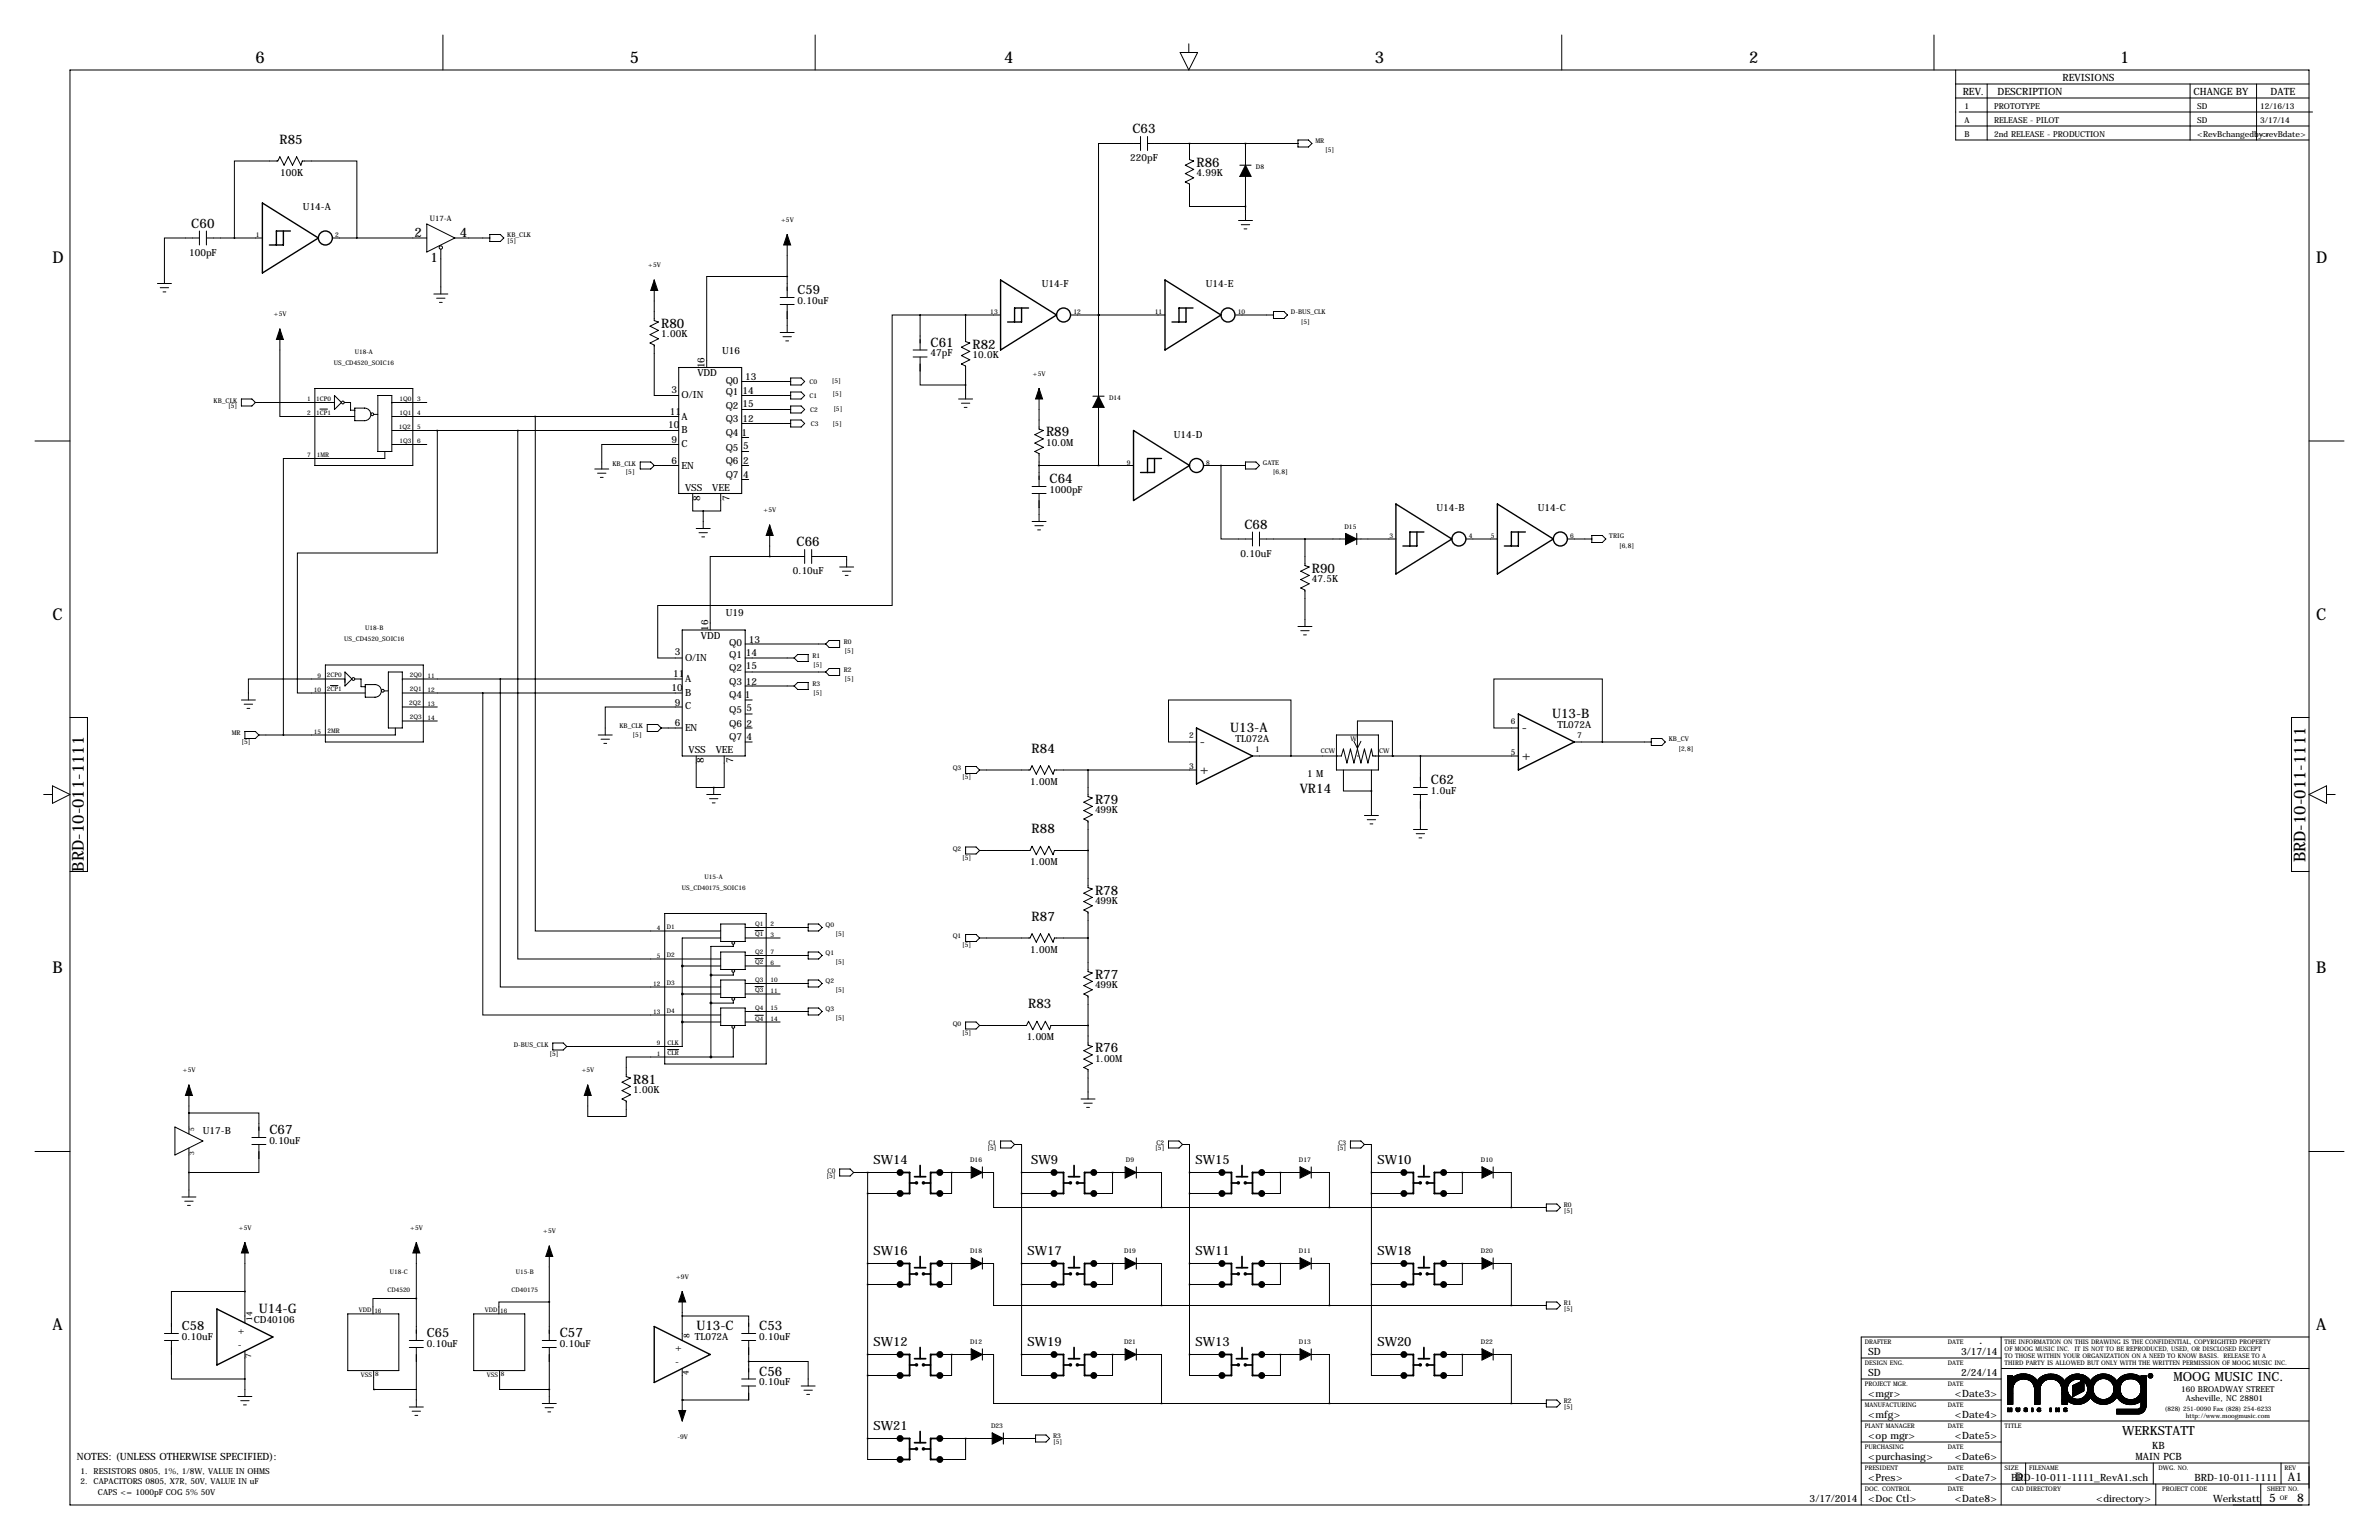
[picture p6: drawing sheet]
<svg xmlns="http://www.w3.org/2000/svg" width="864mm" height="559mm" viewBox="0 0 864 559" stroke-linecap="round" stroke-linejoin="round" font-family="sans-serif">
<defs><g id="words">
<g font-size="5.9">
<text x="92.7" y="22.9">6</text>
<text x="228.6" y="22.9">5</text>
<text x="364.5" y="22.9">4</text>
<text x="499.1" y="22.9">3</text>
<text x="635" y="22.9">2</text>
<text x="769.6" y="22.9">1</text>
<text x="19" y="95.2">D</text>
<text x="840.7" y="95.2">D</text>
<text x="19" y="224.8">C</text>
<text x="840.7" y="224.8">C</text>
<text x="30.5" y="316.2" transform="rotate(-90 30.5 316.2)">BRD-10-011-1111</text>
<text x="836.9" y="312.9" transform="rotate(-90 836.9 312.9)">BRD-10-011-1111</text>
<text x="19" y="353.1">B</text>
<text x="840.7" y="353.1">B</text>
<text x="19" y="482.6">A</text>
<text x="840.7" y="482.6">A</text>
</g>
<g font-size="4.7">
<text x="101.5" y="52.1">R85</text>
<text x="411.1" y="48.3">C63</text>
<text x="434.3" y="60.5">R86</text>
<text x="69.4" y="82.6">C60</text>
<text x="150.4" y="86">2</text>
<text x="166.9" y="86">4</text>
<text x="156.3" y="95">1</text>
<text x="240" y="118.9">R80</text>
<text x="337.8" y="125.7">C61</text>
<text x="353.1" y="126.5">R82</text>
<text x="379.7" y="158.2">R89</text>
<text x="381" y="175.3">C64</text>
<text x="451.7" y="191.8">C68</text>
<text x="289.2" y="198.1">C66</text>
<text x="476.2" y="207.8">R90</text>
<text x="563.4" y="260.4">U13-B</text>
<text x="446.6" y="265.4">U13-A</text>
<text x="552.4" y="265.4">-</text>
<text x="374.5" y="273.1">R84</text>
<text x="435.6" y="270.5">-</text>
<text x="552.4" y="275.6">+</text>
<text x="435.6" y="280.7">+</text>
<text x="471.8" y="287.8">VR14</text>
<text x="519.4" y="284.5">C62</text>
<text x="397.5" y="291.6">R79</text>
<text x="374.5" y="302.3">R88</text>
<text x="397.5" y="324.6">R78</text>
<text x="374.5" y="334">R87</text>
<text x="397.5" y="355.1">R77</text>
<text x="373.2" y="365.8">R83</text>
<text x="397.5" y="381.8">R76</text>
<text x="229.9" y="393.2">R81</text>
<text x="97.8" y="411.5">C67</text>
<text x="93.9" y="476.2">U14-G</text>
<text x="203.2" y="485.1">C57</text>
<text x="252.8" y="482.6">U13-C</text>
<text x="275.6" y="482.6">C53</text>
<text x="275.6" y="499.1">C56</text>
</g>
<g font-size="4.6">
<text x="289.6" y="106.7">C59</text>
<text x="317.1" y="422.4">SW14</text>
<text x="374.3" y="422.4">SW9</text>
<text x="434" y="422.4">SW15</text>
<text x="500" y="422.4">SW10</text>
<text x="317.1" y="455.4">SW16</text>
<text x="373" y="455.4">SW17</text>
<text x="434" y="455.4">SW11</text>
<text x="500" y="455.4">SW18</text>
<text x="66" y="482.6">C58</text>
<text x="154.9" y="485.1">C65</text>
<text x="317.1" y="488.4">SW12</text>
<text x="373" y="488.4">SW19</text>
<text x="434" y="488.4">SW13</text>
<text x="500" y="488.4">SW20</text>
<text x="789" y="501.1">MOOG MUSIC INC.</text>
<text x="317.1" y="518.9">SW21</text>
<text x="770.4" y="520.7">WERKSTATT</text>
</g>
<g font-size="4.3">
<text x="731.5" y="537.2">D</text>
<text x="830.5" y="537.4">A1</text>
<text x="823.8" y="544.8">5</text>
<text x="833.9" y="544.8">8</text>
</g>
<g font-size="3.6">
<text x="748.7" y="29.2">REVISIONS</text>
<text x="712.5" y="34.3">REV.</text>
<text x="725.2" y="34.3">DESCRIPTION</text>
<text x="796.3" y="34.3">CHANGE BY</text>
<text x="824.2" y="34.3">DATE</text>
<text x="410.3" y="58.4">220pF</text>
<text x="101.7" y="63.8">100K</text>
<text x="434.3" y="64">4.99K</text>
<text x="110" y="76.2">U14-A</text>
<text x="68.7" y="92.7">100pF</text>
<text x="378.1" y="104.1">U14-F</text>
<text x="437.7" y="104.1">U14-E</text>
<text x="289.6" y="110.2">0.10uF</text>
<text x="240" y="122.4">1.00K</text>
<text x="262.2" y="128.3">U16</text>
<text x="337.8" y="129.2">47pF</text>
<text x="353.1" y="130">10.0K</text>
<text x="253.2" y="136.6">VDD</text>
<text x="255.8" y="133.6" transform="rotate(-90 255.8 133.6)">16</text>
<text x="270.6" y="137.9">13</text>
<text x="243.7" y="142.6">3</text>
<text x="263.4" y="139.2">Q0</text>
<text x="263.4" y="143.4">Q1</text>
<text x="269.5" y="142.8">14</text>
<text x="247.4" y="144.4">O/IN</text>
<text x="263.4" y="148.3">Q2</text>
<text x="269.5" y="147.7">15</text>
<text x="242.5" y="155.4">10</text>
<text x="243.1" y="150.5">11</text>
<text x="247.4" y="152.3">A</text>
<text x="263.4" y="153.2">Q3</text>
<text x="269.5" y="153.2">12</text>
<text x="243.7" y="160.9">9</text>
<text x="247.4" y="157.2">B</text>
<text x="263.4" y="158">Q4</text>
<text x="269.1" y="158">1</text>
<text x="379.7" y="161.8">10.0M</text>
<text x="426.1" y="158.8">U14-D</text>
<text x="247.4" y="162.1">C</text>
<text x="263.4" y="163.5">Q5</text>
<text x="269.7" y="162.9">5</text>
<text x="243.7" y="168.2">6</text>
<text x="247.4" y="170">EN</text>
<text x="263.4" y="168.4">Q6</text>
<text x="263.4" y="173.3">Q7</text>
<text x="269.7" y="168.4">2</text>
<text x="269.7" y="173.3">4</text>
<text x="248.7" y="178">VSS</text>
<text x="258.6" y="178">VEE</text>
<text x="381" y="178.8">1000pF</text>
<text x="254.2" y="181.6" transform="rotate(-90 254.2 181.6)">8</text>
<text x="264.9" y="181.6" transform="rotate(-90 264.9 181.6)">7</text>
<text x="521.4" y="185.4">U14-B</text>
<text x="558.3" y="185.4">U14-C</text>
<text x="450.3" y="201.9">0.10uF</text>
<text x="287.8" y="208.3">0.10uF</text>
<text x="476.2" y="211.3">47.5K</text>
<text x="263.4" y="223.5">U19</text>
<text x="254.4" y="231.9">VDD</text>
<text x="257" y="228.9" transform="rotate(-90 257 228.9)">16</text>
<text x="271.8" y="233.2">13</text>
<text x="245" y="237.8">3</text>
<text x="248.7" y="239.7">O/IN</text>
<text x="264.7" y="234.4">Q0</text>
<text x="264.7" y="238.7">Q1</text>
<text x="270.8" y="238">14</text>
<text x="244.4" y="245.8">11</text>
<text x="264.7" y="243.5">Q2</text>
<text x="270.8" y="242.9">15</text>
<text x="243.8" y="250.6">10</text>
<text x="248.7" y="247.6">A</text>
<text x="264.7" y="248.4">Q3</text>
<text x="270.8" y="248.4">12</text>
<text x="245" y="256.1">9</text>
<text x="248.7" y="257.4">C</text>
<text x="248.7" y="252.5">B</text>
<text x="264.7" y="253.3">Q4</text>
<text x="270.4" y="253.3">1</text>
<text x="245" y="263.4">6</text>
<text x="264.7" y="263.7">Q6</text>
<text x="264.7" y="258.8">Q5</text>
<text x="271" y="263.7">2</text>
<text x="271" y="258.2">5</text>
<text x="248.7" y="265.3">EN</text>
<text x="264.7" y="268.5">Q7</text>
<text x="271" y="268.5">4</text>
<text x="448.5" y="269.2">TL072A</text>
<text x="565.4" y="264.1">TL072A</text>
<text x="249.9" y="273.3">VSS</text>
<text x="259.8" y="273.3">VEE</text>
<text x="255.5" y="276.9" transform="rotate(-90 255.5 276.9)">8</text>
<text x="266.1" y="276.9" transform="rotate(-90 266.1 276.9)">7</text>
<text x="474.6" y="281.9">1 M</text>
<text x="374" y="284.7">1.00M</text>
<text x="519.4" y="288">1.0uF</text>
<text x="397.5" y="295.1">499K</text>
<text x="374" y="313.9">1.00M</text>
<text x="397.5" y="328.2">499K</text>
<text x="374" y="345.7">1.00M</text>
<text x="397.5" y="358.6">499K</text>
<text x="372.7" y="377.4">1.00M</text>
<text x="397.5" y="385.3">1.00M</text>
<text x="229.9" y="396.7">1.00K</text>
<text x="73.6" y="411.5">U17-B</text>
<text x="97.8" y="415">0.10uF</text>
<text x="86.4" y="483.9">+</text>
<text x="92.1" y="480">CD40106</text>
<text x="66" y="486.1">0.10uF</text>
<text x="86.4" y="488.9">-</text>
<text x="154.9" y="488.6">0.10uF</text>
<text x="203.2" y="488.6">0.10uF</text>
<text x="245.1" y="490.2">+</text>
<text x="252.2" y="486.4">TL072A</text>
<text x="275.6" y="486.1">0.10uF</text>
<text x="678.2" y="491.5">SD</text>
<text x="711.9" y="491.5">3/17/14</text>
<text x="245.1" y="495.3">-</text>
<text x="275.6" y="502.6">0.10uF</text>
<text x="678.2" y="499.1">SD</text>
<text x="711.9" y="499.1">2/24/14</text>
<text x="678.2" y="506.7">&lt;mgr&gt;</text>
<text x="709.6" y="506.7">&lt;Date3&gt;</text>
<text x="678.2" y="514.3">&lt;mfg&gt;</text>
<text x="709.6" y="514.3">&lt;Date4&gt;</text>
<text x="678.2" y="522">&lt;op mgr&gt;</text>
<text x="709.6" y="522">&lt;Date5&gt;</text>
<text x="781.3" y="525.8">KB</text>
<text x="27.9" y="529.6">NOTES: (UNLESS OTHERWISE SPECIFIED):</text>
<text x="678.2" y="529.6">&lt;purchasing&gt;</text>
<text x="709.6" y="529.6">&lt;Date6&gt;</text>
<text x="775.2" y="529.6">MAIN PCB</text>
<text x="678.2" y="537.2">&lt;Pres&gt;</text>
<text x="709.6" y="537.2">&lt;Date7&gt;</text>
<text x="730.1" y="537.2">BRD-10-011-1111_RevA1.sch</text>
<text x="796.6" y="537.2">BRD-10-011-1111</text>
<text x="656.9" y="544.8">3/17/2014</text>
<text x="678.2" y="544.8">&lt;Doc Ctl&gt;</text>
<text x="709.6" y="544.8">&lt;Date8&gt;</text>
<text x="760.9" y="544.8">&lt;directory&gt;</text>
<text x="803.4" y="544.8">Werkstatt</text>
</g>
<g font-size="3">
<text x="713.1" y="39.4">1</text>
<text x="723.9" y="39.4">PROTOTYPE</text>
<text x="797.6" y="39.4">SD</text>
<text x="820.4" y="39.4">12/16/13</text>
<text x="713.1" y="44.5">A</text>
<text x="723.9" y="44.5">RELEASE - PILOT</text>
<text x="797.6" y="44.5">SD</text>
<text x="820.4" y="44.5">3/17/14</text>
<text x="713.1" y="49.5">B</text>
<text x="723.9" y="49.5">2nd RELEASE - PRODUCTION</text>
<text x="797.6" y="49.5">&lt;RevBchangedby&gt;</text>
<text x="820.4" y="49.5">&lt;revBdate&gt;</text>
<text x="548.5" y="262.6">6</text>
<text x="431.6" y="267.7">2</text>
<text x="572.5" y="267.7">7</text>
<text x="455.7" y="272.8">1</text>
<text x="548.5" y="274.1">5</text>
<text x="431.6" y="279.1">3</text>
<text x="91.5" y="479.3" transform="rotate(-90 91.5 479.3)">14</text>
<text x="250.2" y="485.6" transform="rotate(-90 250.2 485.6)">8</text>
<text x="91.2" y="492.7" transform="rotate(-90 91.2 492.7)">7</text>
<text x="249.9" y="499" transform="rotate(-90 249.9 499)">4</text>
<text x="791.8" y="505">160 BROADWAY STREET</text>
<text x="793.5" y="508.5">Asheville, NC 28801</text>
<text x="29.2" y="534.7">1. RESISTORS 0805, 1%, 1/8W, VALUE IN OHMS</text>
<text x="29.2" y="538.5">2. CAPACITORS 0805, X7R, 50V, VALUE IN uF</text>
<text x="35.6" y="542.3">CAPS &lt;= 1000pF COG 5% 50V</text>
</g>
<text font-size="2.7" x="156.1" y="80">U17-A</text>
<g font-size="2.4">
<text x="477.5" y="51.8">MR</text>
<text x="481.1" y="55.3">[5]</text>
<text x="455.9" y="61.5">D8</text>
<text x="283.5" y="80.4">+5V</text>
<text x="92.9" y="86.1">1</text>
<text x="121.7" y="86.1">2</text>
<text x="184.1" y="86.1">KB_CLK</text>
<text x="184.1" y="88.3">[5]</text>
<text x="235.3" y="96.9">+5V</text>
<text x="99.4" y="114.7">+5V</text>
<text x="359.5" y="114">13</text>
<text x="389.6" y="114">12</text>
<text x="419.2" y="114">11</text>
<text x="449.3" y="114">10</text>
<text x="468.6" y="114">D-BUS_CLK</text>
<text x="472.2" y="117.5">[5]</text>
<text x="375" y="136.3">+5V</text>
<text x="293.8" y="139.2">C0</text>
<text x="302" y="138.8">[5]</text>
<text x="302.3" y="143.6">[5]</text>
<text x="77.6" y="146.1">KB_CLK</text>
<text x="82.8" y="148.2">[5]</text>
<text x="293.8" y="144.3">C1</text>
<text x="294.1" y="149.6">C2</text>
<text x="302.5" y="149.2">[5]</text>
<text x="402.6" y="145.3">D14</text>
<text x="294.3" y="154.7">C3</text>
<text x="302.3" y="154.6">[5]</text>
<text x="222.3" y="168.9">KB_CLK</text>
<text x="227.1" y="172.1">[5]</text>
<text x="409.1" y="168.7">9</text>
<text x="437.9" y="168.7">8</text>
<text x="458.5" y="168.7">GATE</text>
<text x="462" y="172.1">[6,8]</text>
<text x="277.2" y="185.8">+5V</text>
<text x="488" y="191.8">D15</text>
<text x="504.4" y="195.3">3</text>
<text x="533.1" y="195.3">4</text>
<text x="541.2" y="195.3">5</text>
<text x="570" y="195.3">6</text>
<text x="584.2" y="195.3">TRIG</text>
<text x="587.8" y="198.8">[6,8]</text>
<text x="306.3" y="233.7">R0</text>
<text x="294.9" y="238.8">R1</text>
<text x="306.6" y="237.1">[5]</text>
<text x="295.2" y="242.2">[5]</text>
<text x="306.3" y="243.8">R2</text>
<text x="294.9" y="248.9">R3</text>
<text x="306.6" y="247.3">[5]</text>
<text x="295.2" y="252.4">[5]</text>
<text x="84.1" y="266.7">MR</text>
<text x="224.9" y="264.2">KB_CLK</text>
<text x="229.7" y="267.3">[5]</text>
<text x="490.2" y="268.8">W</text>
<text x="605.8" y="269">KB_CV</text>
<text x="87.7" y="270.1">[5]</text>
<text x="479.5" y="273.3">CCW</text>
<text x="500.6" y="273.3">CW</text>
<text x="609.3" y="272.4">[2,8]</text>
<text x="345.9" y="279.4">Q3</text>
<text x="349.3" y="282.8">[5]</text>
<text x="345.9" y="308.6">Q2</text>
<text x="349.3" y="312">[5]</text>
<text x="299.7" y="336.3">Q0</text>
<text x="303.3" y="339.7">[5]</text>
<text x="345.9" y="340.4">Q1</text>
<text x="299.7" y="346.5">Q1</text>
<text x="349.3" y="343.8">[5]</text>
<text x="303.3" y="349.9">[5]</text>
<text x="299.7" y="356.6">Q2</text>
<text x="303.3" y="360.1">[5]</text>
<text x="299.7" y="366.8">Q3</text>
<text x="303.3" y="370.2">[5]</text>
<text x="345.9" y="372.1">Q0</text>
<text x="349.3" y="375.5">[5]</text>
<text x="186.5" y="379.7">D-BUS_CLK</text>
<text x="199.4" y="383.2">[5]</text>
<text x="66.4" y="389">+5V</text>
<text x="211.2" y="389">+5V</text>
<text x="70.5" y="410.5" transform="rotate(-90 70.5 410.5)">5</text>
<text x="70.5" y="418.9" transform="rotate(-90 70.5 418.9)">3</text>
<text x="358.4" y="417.5">[5]</text>
<text x="358.8" y="415.3">C1</text>
<text x="419.4" y="417.5">[5]</text>
<text x="419.8" y="415.3">C2</text>
<text x="485.4" y="417.5">[5]</text>
<text x="485.8" y="415.3">C3</text>
<text x="300.4" y="425.4">C0</text>
<text x="352.2" y="421.6">D16</text>
<text x="408.7" y="421.6">D9</text>
<text x="471.5" y="421.6">D17</text>
<text x="537.6" y="421.6">D10</text>
<text x="300" y="427.6">[5]</text>
<text x="567.7" y="437.9">R0</text>
<text x="567.7" y="440.1">[5]</text>
<text x="86.7" y="446.2">+5V</text>
<text x="148.9" y="446.2">+5V</text>
<text x="197.2" y="447.4">+5V</text>
<text x="352.2" y="454.7">D18</text>
<text x="408" y="454.7">D19</text>
<text x="471.5" y="454.7">D11</text>
<text x="537.6" y="454.7">D20</text>
<text x="245.4" y="464">+9V</text>
<text x="567.7" y="473.5">R1</text>
<text x="567.7" y="475.6">[5]</text>
<text x="352.2" y="487.7">D12</text>
<text x="408" y="487.7">D21</text>
<text x="471.5" y="487.7">D13</text>
<text x="537.6" y="487.7">D22</text>
<text x="567.7" y="509">R2</text>
<text x="567.7" y="511.2">[5]</text>
<text x="359.8" y="518.2">D23</text>
<text x="382.3" y="521.7">R3</text>
<text x="246" y="522.2">-9V</text>
<text x="382.3" y="523.9">[5]</text>
</g>
<g font-size="2.3">
<text x="128.8" y="128.3">U18-A</text>
<text x="121.1" y="132.4">US_CD4520_SOIC16</text>
<text x="111.5" y="145.5">1</text>
<text x="114.8" y="145.3">1CP0</text>
<text x="145" y="145.3">1Q0</text>
<text x="151.4" y="145.5">3</text>
<text x="111.5" y="150.6">2</text>
<text x="114.8" y="150.4">1CP1</text>
<text x="144.7" y="155.5">1Q2</text>
<text x="145" y="150.4">1Q1</text>
<text x="151.4" y="150.6">4</text>
<text x="151.4" y="155.7">5</text>
<text x="145" y="160.6">1Q3</text>
<text x="151.4" y="160.8">6</text>
<text x="111.5" y="165.9">7</text>
<text x="115.1" y="165.7">1MR</text>
<text x="125" y="232.8">US_CD4520_SOIC16</text>
<text x="132.6" y="228.6">U18-B</text>
<text x="115.3" y="245.9">9</text>
<text x="118.6" y="245.7">2CP0</text>
<text x="148.8" y="245.7">2Q0</text>
<text x="155.2" y="245.9">11</text>
<text x="114" y="251">10</text>
<text x="118.6" y="250.7">2CP1</text>
<text x="148.8" y="250.7">2Q1</text>
<text x="155.2" y="251">12</text>
<text x="148.6" y="255.8">2Q2</text>
<text x="155.2" y="256">13</text>
<text x="148.8" y="260.9">2Q3</text>
<text x="155.2" y="261.1">14</text>
<text x="114" y="266.2">15</text>
<text x="118.9" y="266">2MR</text>
<text x="247.5" y="322.9">US_CD40175_SOIC16</text>
<text x="255.8" y="318.8">U15-A</text>
<text x="274.1" y="335.8">Q1</text>
<text x="238.5" y="337.3">4</text>
<text x="242.1" y="337.1">D1</text>
<text x="274.1" y="339.6">Q1</text>
<text x="279.7" y="336">2</text>
<text x="279.7" y="339.9">3</text>
<text x="238.5" y="347.5">5</text>
<text x="242.1" y="347.3">D2</text>
<text x="274.1" y="346">Q2</text>
<text x="279.7" y="346.2">7</text>
<text x="274.1" y="349.8">Q2</text>
<text x="279.7" y="350">6</text>
<text x="237.1" y="357.6">12</text>
<text x="242.1" y="357.4">D3</text>
<text x="274.1" y="356.2">Q3</text>
<text x="274.1" y="360">Q3</text>
<text x="279.7" y="356.4">10</text>
<text x="279.7" y="360.2">11</text>
<text x="237.1" y="367.8">13</text>
<text x="242.1" y="367.6">D4</text>
<text x="274.1" y="370.4">Q4</text>
<text x="274.1" y="366.3">Q4</text>
<text x="279.7" y="370.3">14</text>
<text x="279.7" y="366.5">15</text>
<text x="238.5" y="383">1</text>
<text x="238.5" y="379.2">9</text>
<text x="242.3" y="382.8">CLR</text>
<text x="242.3" y="379">CLK</text>
<text x="141.5" y="462.3">U18-C</text>
<text x="187.2" y="462.3">U15-B</text>
<text x="140.6" y="469">CD4520</text>
<text x="185.7" y="469">CD40175</text>
<text x="130.3" y="476">VDD</text>
<text x="135.9" y="476.2">16</text>
<text x="176" y="476">VDD</text>
<text x="181.6" y="476.2">16</text>
<text x="676.9" y="487.7">DRAFTER</text>
<text x="707.1" y="487.7">DATE</text>
<text x="727.7" y="487.7">THE INFORMATION ON THIS DRAWING IS THE CONFIDENTIAL, COPYRIGHTED PROPERTY</text>
<text x="727.7" y="490.2">OF MOOG MUSIC INC. IT IS NOT TO BE REPRODUCED, USED, OR DISCLOSED EXCEPT</text>
<text x="676.9" y="495.3">DESIGN ENG.</text>
<text x="707.1" y="495.3">DATE</text>
<text x="727.7" y="492.8">TO THOSE WITHIN YOUR ORGANIZATION ON A NEED TO KNOW BASIS. RELEASE TO A</text>
<text x="727.7" y="495.3">THIRD PARTY IS ALLOWED BUT ONLY WITH THE WRITTEN PERMISSION OF MOOG MUSIC INC.</text>
<text x="131" y="499.7">VSS</text>
<text x="136.1" y="499.5">8</text>
<text x="176.8" y="499.7">VSS</text>
<text x="181.9" y="499.5">8</text>
<text x="676.9" y="502.9">PROJECT MGR.</text>
<text x="707.1" y="502.9">DATE</text>
<text x="676.9" y="510.5">MANUFACTURING</text>
<text x="707.1" y="510.5">DATE</text>
<text x="785.9" y="512.1">(828) 251-0090 Fax (828) 254-6233</text>
<text x="793.5" y="514.6">http://www.moogmusic.com</text>
<text x="676.9" y="518.2">PLANT MANAGER</text>
<text x="707.1" y="518.2">DATE</text>
<text x="727.7" y="518.2">TITLE</text>
<text x="676.9" y="525.8">PURCHASING</text>
<text x="707.1" y="525.8">DATE</text>
<text x="676.9" y="533.4">PRESIDENT</text>
<text x="707.1" y="533.4">DATE</text>
<text x="727.7" y="533.4">SIZE</text>
<text x="736.6" y="533.4">FILENAME</text>
<text x="783.6" y="533.4">DWG. NO.</text>
<text x="829.3" y="533.4">REV</text>
<text x="676.9" y="541">DOC. CONTROL</text>
<text x="707.1" y="541">DATE</text>
<text x="730.2" y="541">CAD DIRECTORY</text>
<text x="784.9" y="541">PROJECT CODE</text>
<text x="823" y="541">SHEET NO.</text>
<text x="827.6" y="544.3">OF</text>
</g>
</g></defs>
<g fill="none" stroke="#000" stroke-width=".36">
<path d="M160.8 12.7v12.7M295.9 12.7v12.7M428.4 19h6.3l-3.2 6.4zM431.5 15.9v3.1M566.9 12.7v12.7M702.1 12.7v12.7M25.4 25.4h812.8v520.7h-812.8zM709.9 30.5h128.3M709.9 25.4v25.4h128.3M709.9 35.6h128.3M721.4 30.5v20.4M795 30.5v20.4"/>
<path d="M819.1 30.5v20.4M414 52.1h-15.2v62.2M414 49.5v5.1M416.6 52.1h54.6M416.6 49.5v5.1M431.8 52.1v5.8l1.5 .5-3 1.5 3 1.6-3 1.5 3 1.5-3 1.5 1.5 .8v8.1h20.3M452.1 52.1v7.8M471.2 50.8h3.8l1.2 1.3-1.2 1.2h-3.8zM709.9 45.7h128.3M711.2 40.6h128.3M452.1 64v16M72.4 86.4h-12.7v16.5"/>
<path d="M72.4 83.8v5.1M74.9 86.4h20.3M74.9 83.8v5.1M85.1 86.4v-28h15.7l.8-1.5 1.5 3 1.5-3 1.6 3 1.5-3 1.5 3 .5-1.5h19.8v28M120.6 86.4h34.3M154.9 81.3l10.2 5.1-10.2 5zM160 90.4v16.3M165.1 86.4h12.7M177.8 85.1h3.8l1.3 1.3-1.3 1.2h-3.8zM285.8 85.1v22.8M449.6 80h5.1M450.6 81.5h3"/>
<path d="M451.6 83.1h1M57.1 102.9h5.1M58.2 104.4h3M59.2 105.9h1M101.6 119.4v31.7h27.2M157.5 106.7h5.1M158.5 108.2h3M159.5 109.7h1M237.5 101.6v14.7l1.5 .5-3 1.6 3 1.5-3 1.5 3 1.5-3 1.6 1.5 .7v18.3h8.9M283.2 107.9h5.1M283.2 110.5h5.1M285.8 100.3h-29.3v33"/>
<path d="M285.8 110.5v10.1M334 114.3h-10.2v105.4h-85v19.1h8.8M334 114.3h29.2M334 114.3v12.7M350.5 114.3v9.7l1.5 .5-3 1.5 3 1.5-3 1.5 3 1.6-3 1.5 1.5 .7v12M388.6 114.3h34.3M398.8 114.3h.1M398.8 114.3v29.5M448.3 114.3h14M462.3 113h3.8l1.3 1.3-1.3 1.3h-3.8zM269.2 138.4h17.8M283.2 120.6h5.1"/>
<path d="M284.2 122.2h3.1M285.2 123.7h1.1M287 137.2h3.8l1.3 1.2-1.3 1.3h-3.8zM331.5 127h5M331.5 129.5h5M334 129.5v10.2h16.5M87.6 144.8h3.8l1.3 1.3-1.3 1.2h-3.8zM92.7 146.1h28.7M114.3 141h35.6v27.9h-35.6zM116.1 148.4h2.8M121.4 143.5l2.6 2.6-2.6 2.5zM125 146.1h2.3v2.7h1.5"/>
<path d="M128.8 148.1h3.5a2.29 2.29 0 0 1 2.3 2.3 2.29 2.29 0 0 1-2.3 2.3h-3.5zM135.6 150.4h1.6M137.2 143.5h5v20.3h-5zM142.2 146.1h12.7M142.2 151.1h104.2M142.2 156.2h104.2M158.7 156.2v44.5h-50.8v50.8h24.7M188 156.2v191.8h73.6M194.3 151.1v186.7h67.3M269.2 143.5h17.8M269.2 158.8h2.6M269.2 153.7h17.8"/>
<path d="M269.2 148.6h17.8M287 147.3h3.8l1.3 1.3-1.3 1.3h-3.8zM287 142.2h3.8l1.3 1.3-1.3 1.3h-3.8zM287 152.4h3.8l1.3 1.3-1.3 1.2h-3.8zM348 144.8h5.1M349 146.3h3M350 147.8h1M377.2 141v14.7l1.5 .5-3 1.5 3 1.6-3 1.5 3 1.5-3 1.5 1.5 .8v11.9M398.8 147.8v21.1M12.7 160h12.7M139.7 163.8v2.6h-36.8v100.3M142.2 161.3h12.7"/>
<path d="M215.9 170.2h5.1M216.9 171.7h3.1M217.9 173.2h1M232.4 167.6h3.8l1.3 1.3-1.3 1.3h-3.8zM237.5 168.9h8.9M246.4 161.3h-28v8.9M251.5 179.1v6.3h3.8M261.6 179.1v6.3h-6.3M269.2 168.9h2.6M269.2 163.8h2.6M269.2 174h2.6M374.6 176.5h5.1"/>
<path d="M374.6 179.1h5.1M377.2 168.9h34.3M377.2 179.1v10.1M436.9 168.9h15.2M443.2 168.9v26.7h11.5M452.1 167.6h3.8l1.3 1.3-1.3 1.3h-3.8zM838.2 160h12.7M252.7 191.8h5.1M253.7 193.3h3.1M254.8 194.8h1M255.3 185.4v6.4M279.4 190.5v11.4"/>
<path d="M292.1 199.4v5.1M294.6 199.4v5.1M374.6 189.2h5.1M375.7 190.8h3M376.7 192.3h1M454.7 193v5.1M457.2 195.6h31.2M457.2 193v5.1M473.7 195.6v9.6l1.5 .5-3 1.6 3 1.5-3 1.5 3 1.5-3 1.6 1.5 .7v13.2M492.5 195.6h14.2M532.1 195.6h11.5M569 195.6h8.8"/>
<path d="M577.8 194.3h3.9l1.2 1.3-1.2 1.2h-3.9zM279.4 201.9h-21.6v26.7M279.4 201.9h12.7M294.6 201.9h12.7v3.8M304.8 205.7h5.1M305.8 207.3h3.1M306.8 208.8h1M270.5 238.8h17.8M270.5 233.7h29.2M289.6 237.5h3.8v2.5h-3.8l-1.3-1.2zM299.7 233.7l1.3-1.3h3.8v2.5h-3.8zM471.2 227.3h5"/>
<path d="M472.2 228.9h3M473.2 230.4h1M87.6 254h5.1M88.6 255.5h3.1M89.7 257h1M118.1 241.3h35.6v27.9h-35.6zM119.9 248.8h2.8M125.2 246.4h-35v7.6M125.2 243.8l2.6 2.6-2.6 2.5zM128.8 246.4h2.3v2.8h1.5M132.6 248.4h3.5a2.29 2.29 0 0 1 2.3 2.3 2.29 2.29 0 0 1-2.3 2.3h-3.5zM139.4 250.7h1.6"/>
<path d="M141 243.8h5v20.4h-5zM146 246.4h101.6M146 251.5h101.6M146 256.5h12.7M175.3 251.5v116.8h86.3M181.6 246.4v111.7h80M247.6 256.5h-27.9v10.2M270.5 243.8h29.2M270.5 254h2.5M270.5 259.1h2.5M270.5 248.9h17.8M288.3 248.9l1.3-1.3h3.8v2.6h-3.8z"/>
<path d="M299.7 243.8l1.3-1.2h3.8v2.5h-3.8zM25.4 260.3h6.3v55.9h-6.3M88.9 265.4h3.8l1.3 1.3-1.3 1.3h-3.8zM143.5 264.2v2.5h-49.5M146 261.6h12.7M217.2 266.7h5M218.2 268.2h3M219.2 269.7h1M234.9 262.9h3.9l1.2 1.3-1.2 1.2h-3.9zM240 264.2h7.6M252.7 274.3v11.5h6.4M262.9 274.3v11.5h-3.8"/>
<path d="M270.5 264.2h2.5M270.5 269.2h2.5M350.5 278.1h3.8l1.3 1.3-1.3 1.3h-3.8zM355.6 279.4h18.3l.7-1.5 1.6 3 1.5-3 1.5 3 1.5-3 1.6 3 .5-1.5h51.5M395 279.4v9.7l1.5 .5-3.1 1.5 3.1 1.5-3.1 1.5 3.1 1.6-3.1 1.5 1.6 .7v24.2l1.5 .5-3.1 1.5 3.1 1.5-3.1 1.6 3.1 1.5-3.1 1.5 1.6 .8v21.6l1.5 .5-3.1 1.5 3.1 1.5-3.1 1.5 3.1 1.6-3.1 1.5 1.6 .7v17.8l1.5 .5-3.1 1.6 3.1 1.5-3.1 1.5 3.1 1.5-3.1 1.5 1.6 .8v10.7M434.3 269.2h-10.1v-15.2h44.4v20.3M454.7 274.3h32.2l.8-2.5 1.2 5.1 1.3-5.1 1.3 5.1 1.3-5.1 1.2 5.1 1.3-5.1 1.3 5.1 1.2-5.1 .5 2.5h52.9M485.1 274.3h.1M485.1 266.7h15.3v12.7h-15.3zM487.7 279.4v7.6h10.1M491.5 269l1.3 2.5M492.8 274.3h.1"/>
<path d="M492.8 271.5v-9.9h12.7v12.7M494 269l-1.2 2.5M497.8 279.4v16.5M499.1 274.3h.1M500.4 274.3h.1M505.5 274.3h.1M515.6 274.3v11.5M551.2 264.2h-8.9v-17.8h39.4v22.8M571.5 269.2h27.9M599.4 268h3.8l1.3 1.2-1.3 1.3h-3.8zM838.2 260.3h-6.4v55.9h6.4M15.8 288.3h3.2"/>
<path d="M19 285.1l6.4 3.2-6.4 3.2zM256.5 288.3h5.1M257.6 289.8h3M258.6 291.3h1M259.1 285.8h.1M259.1 285.8v2.5M495.3 295.9h5.1M496.3 297.4h3.1M497.3 299h1M513.1 288.3h5.1M513.1 285.8h5.1M515.6 288.3v12.7"/>
<path d="M835.7 297.2h.1M838.2 288.3l6.3-3.2v6.4zM844.5 288.3h3.2M350.5 307.3h3.8l1.3 1.3-1.3 1.3h-3.8zM355.6 308.6h18.3l.7-1.5 1.6 3 1.5-3 1.5 3 1.5-3 1.6 3 .5-1.5h12.2M513.1 301h5.1M514.1 302.5h3M515.1 304h1M241.3 331.5h36.8v54.6h-36.8zM261.6 335.3h8.9v6.3h-8.9zM270.5 336.5h22.9M274.1 337.7h3"/>
<path d="M293.4 335.3h3.8l1.2 1.2-1.2 1.3h-3.8zM350.5 339.1h3.8l1.3 1.3-1.3 1.2h-3.8zM247.6 350.5h14M261.6 345.4h8.9v6.4h-8.9zM261.6 355.6h8.9v6.3h-8.9zM261.6 340.4h-14v39.3h-41.9M266.2 342.6v.8h-8.1v40.1M266.2 352.8v1h-8.1M270.5 356.9h22.9M270.5 350.5h12.7M270.5 346.7h22.9M270.5 340.4h12.7"/>
<path d="M274.1 347.8h3M274.1 358h3M293.4 345.4h3.8l1.2 1.3-1.2 1.3h-3.8zM293.4 355.6h3.8l1.2 1.3-1.2 1.2h-3.8zM355.6 340.4h18.3l.7-1.6 1.6 3.1 1.5-3.1 1.5 3.1 1.5-3.1 1.6 3.1 .5-1.5h12.2M200.7 378.5h3.8l1.2 1.2-1.2 1.3h-3.8zM247.6 370.8h14M247.6 360.7h14M261.6 365.8h8.9v6.3h-8.9zM266.2 373.1v10.4h-38.9v7.2l1.6 .5-3.1 1.5 3.1 1.5-3.1 1.5 3.1 1.6-3.1 1.5 1.5 .7v5.6h-13.9v-11.4M266.2 363v1h-8.1M270.5 370.8h12.7"/>
<path d="M270.5 367h22.9M270.5 360.7h12.7M274.1 368.4h3M293.4 365.8h3.8l1.2 1.2-1.2 1.3h-3.8zM350.5 370.8h3.8l1.3 1.3-1.3 1.3h-3.8zM355.6 372.1h17l.8-1.5 1.5 3 1.5-3 1.6 3 1.5-3 1.5 3 .5-1.5h13.5M68.6 393.7v17.8M242.3 380.9h4.1M392.4 398.8h5.1M12.7 417.8h12.7M63.5 408.9l10.2 5.1-10.2 5.1zM68.6 403.9h25.4v8.9"/>
<path d="M68.6 416.6v17.7M91.4 412.8h5.1M91.4 415.3h5.1M94 415.3v10.1h-25.4M363.2 414h3.8l1.3 1.3-1.3 1.3h-3.8zM368.3 415.3h2.5v76.2M393.4 400.3h3.1M394.5 401.8h1M424.2 414h3.8l1.3 1.3-1.3 1.3h-3.8zM429.3 415.3h2.5v76.2M490.2 414h3.8l1.3 1.3-1.3 1.3h-3.8zM495.3 415.3h2.5v76.2"/>
<path d="M838.2 417.8h12.7M66 434.3h5.1M67.1 435.9h3M68.1 437.4h1M304.8 424.2h3.8l1.3 1.2-1.3 1.3h-3.8zM309.9 425.4h16.2M315 433.1h11.1M315 425.4v96.6M341.9 425.4h10.7M345.4 425.4h.1M345.4 425.4v7.7h-3.5M356.6 425.4h4.1v12.7h60.9"/>
<path d="M370.8 425.4h11.2M370.8 433.1h11.2M397.8 425.4h10.6M403.9 425.4h.1M403.9 425.4v7.7h-6.1M412.5 425.4h9.1v12.7M421.6 438.1h139.7M431.8 425.4h11.2M431.8 433.1h11.2M458.7 425.4h13.2M464.8 425.4v7.7h-6.1M476 425.4h6.6v12.7"/>
<path d="M497.8 425.4h11.2M497.8 433.1h11.2M524.8 425.4h13.2M530.9 425.4v7.7h-6.1M542 425.4h6.6v12.7M561.3 436.9h3.8l1.3 1.2-1.3 1.3h-3.8zM88.9 450.8v29.3M151.1 450.8v35.6M199.4 452.1v34.3M315 458.5h11.1M341.9 458.5h10.7M345.4 458.5h.1"/>
<path d="M345.4 458.5v7.6h-3.5M356.6 458.5h4.1v15.2h60.9M370.8 458.5h11.2M397.8 458.5h10.6M403.9 458.5v7.6h-6.1M403.9 458.5h.1M412.5 458.5h9.1v15.2M431.8 458.5h11.2M458.7 458.5h13.2M464.8 458.5v7.6h-6.1M476 458.5h6.6v15.2M497.8 458.5h11.2"/>
<path d="M524.8 458.5h13.2M530.9 458.5v7.6h-6.1M542 458.5h6.6v15.2M88.9 468.6h-26.7v15.3M126.2 476.8h18.6v20.5h-18.6zM151.1 471.2h-15.7v5.6M172 476.8h18.5v20.5h-18.5zM199.4 472.4h-18.3v4.4M247.6 477.5h24.2v6.4M247.6 468.6v17.8M315 466.1h11.1M370.8 466.1h11.2"/>
<path d="M421.6 473.7h139.7M431.8 466.1h11.2M497.8 466.1h11.2M561.3 472.4h3.8l1.3 1.3-1.3 1.3h-3.8zM59.7 483.9h5.1M59.7 486.4h5.1M62.2 486.4v14h26.7M88.9 490.2v16.5M135.6 497.3v6.9h.3M148.6 486.4h5.1M148.6 488.9h5.1M151.1 488.9v15.3h-15.2"/>
<path d="M181.4 497.3v6.9h18M196.8 486.4h5.1M196.8 488.9h5.1M199.4 488.9v20.4M247.6 496.6v19M269.2 483.9h5.1M269.2 486.4h5.1M271.8 494h21.6v8.9M271.8 486.4v14M315 499.1h11.1M315 491.5h11.1M341.9 491.5h10.7"/>
<path d="M345.4 491.5h.1M345.4 491.5v7.6h-3.5M356.6 491.5h4.1v17.8h60.9M370.8 491.5v7.6h11.2M370.8 491.5h11.2M397.8 491.5h10.6M403.9 491.5v7.6h-6.1M403.9 491.5h.1M412.5 491.5h9.1v17.8M431.8 491.5v7.6h11.2M431.8 491.5h11.2M458.7 491.5h13.2"/>
<path d="M464.8 491.5v7.6h-6.1M476 491.5h6.6v17.8M497.8 491.5v7.6h11.2M497.8 491.5h11.2M524.8 491.5h13.2M530.9 491.5v7.6h-6.1M542 491.5h6.6v17.8M675.6 492.8h50.8M718.8 487.4h.1M726.4 485.1v61M726.6 496.6h111.6M728.8 499.9l9.8 .1"/>
<path d="M728.8 499.8l9.7 .1M728.8 499.8h1.8M728.8 499.7h1.8M728.8 499.6h1.8M728.8 499.5h1.8M728.8 499.4h1.8M728.8 499.3h1.8M728.8 499.2h1.8M730.8 499.8h7.6M730.9 499.7h7.4M731 499.6h7.2M731.1 499.5h6.9"/>
<path d="M731.3 499.4h6.6M731.3 499.4h6.5M731.5 499.3h6.1M731.7 499.2h5.7M731.9 499.1h5.3M732.1 499h4.8M732.2 498.9h4.6M732.5 498.8h4M732.8 498.7h3.4M733.3 498.6h2.4M734.4 498.5h.4M740.5 500h8"/>
<path d="M740.6 499.9h7.7M740.7 499.8h7.5M740.8 499.7h7.4M740.9 499.6h7.1M741.1 499.5h6.8M741.3 499.4h6.4M741.3 499.4h6.3M741.5 499.3h5.9M741.7 499.2h5.6M741.9 499.1h5.1M742.2 499h4.5M742.3 498.9h4.4"/>
<path d="M742.7 498.8h3.6M743 498.7h3M743.6 498.6h1.7M750.4 500h4.5M750.5 499.9h4.4M750.6 499.8h4.3M750.7 499.7h4.2M750.8 499.6h4.1M751 499.5h3.9M751.1 499.4h3.8M751.2 499.4h3.7M751.4 499.3h3.5"/>
<path d="M751.5 499.2h3.4M751.8 499.1h3.1M752 499h2.9M752.1 498.9h2.8M752.4 498.8h2.5M752.8 498.7h2.1M753.3 498.6h1.6M755.3 499.9l2.6 .1M755.3 499.8l2.5 .1M755.3 499.8h2.4M755.3 499.7h2.3M755.3 499.6h2.2"/>
<path d="M755.3 499.5h2M755.3 499.4h1.9M755.3 499.3l1.8 .1M755.3 499.2l1.6 .1M755.3 499.1l1.5 .1M755.3 499l1.3 .1M755.3 499h1M755.3 498.9h.9M755.3 498.8h.6M755.3 498.7h.2M759.8 500h7.6M759.9 499.9h7.3"/>
<path d="M760 499.8h7.1M760.1 499.7h7M760.2 499.6h6.7M760.4 499.5h6.4M760.5 499.4h6.1M760.6 499.4h5.9M760.8 499.3h5.6M760.9 499.2h5.3M761.1 499.1h4.9M761.4 499h4.3M761.5 498.9h4.1M761.8 498.8h3.5"/>
<path d="M762.1 498.7h2.9M762.6 498.6h1.9M769.5 499.9h9.6M769.6 499.9h9.5M769.7 499.8h9.4M769.8 499.7h7.3M769.9 499.6h7.1M770 499.5h6.8M770.2 499.4h6.5M770.2 499.4h6.4M770.5 499.3h5.9M770.6 499.2h5.7"/>
<path d="M770.8 499.1h5.2M771.1 499h4.7M771.2 498.9h4.5M771.6 498.8h3.7M771.8 498.7h3.3M772.4 498.6h2.1M777.2 499.7h1.9M777.2 499.6h1.9M777.2 499.5h1.9M777.2 499.4h1.9M777.2 499.3h1.9M777.2 499.2h1.9"/>
<path d="M777.2 499.1h1.9M779.8 499.5h.2M779.8 499.4h.2M779.8 499.3h.2M779.8 499.2h.2M779.8 499.1h.2M779.8 499h.2M779.9 499.6h.2M779.9 498.9h.2M779.9 499.7h.6M779.9 498.8h.9M780 499.8h.3"/>
<path d="M780.1 498.6h1.1M780.1 499.8l.4 .1M780.1 499.9h1M780.2 498.5h.8M780.2 499.6h.3M780.2 499.5h.3M780.2 499.4h.3M780.2 499.4h.7M780.2 499.1l.7 .1M780.2 499h.3M780.2 498.9h.7M780.3 498.7h-.3"/>
<path d="M780.3 498.4h.6M780.6 499.5h.3M780.6 499.4h.3M780.7 499.6h.3M780.7 499h.3M780.7 499.7h.6M780.9 499.2l-.7 .1M780.9 499.8h.4M780.9 498.7h.4M781.1 498.8h.3M781.2 498.9h.2M781.2 499.8l-.5 .1"/>
<path d="M781.2 499.5h.3M781.2 499h.2M781.3 499.4h.2M781.3 499h.2M781.3 499.2h.2M781.3 499.1h.2M781.4 499.6h-.2M838.2 485.1h-162.6v61M86.4 506.7h5M87.4 508.3h3M88.4 509.8h1M135.9 504.2h15.2v6.3"/>
<path d="M148.6 510.5h5.1M149.6 512.1h3.1M150.6 513.6h1M196.8 509.3h5.1M197.9 510.8h3M198.9 512.3h1M247.6 508h.1M269.2 502.9h5.1M269.2 500.4h5.1M271.8 502.9v5.1h-24.2M290.8 502.9h5.1M291.8 504.4h3.1"/>
<path d="M292.9 506h1M421.6 509.3h139.7M561.3 508h3.8l1.3 1.3-1.3 1.2h-3.8zM675.6 508h50.8M675.6 500.4h50.8M675.6 515.6h162.6M728.8 511.9h.3M728.8 511.2h.6M728.8 506.7h1.9M728.8 503.7h1.9M728.8 512.3h.3M728.8 512.2h.3"/>
<path d="M728.8 512.1h.3M728.8 512h.3M728.8 511.8h.3M728.8 511.7h.3M728.8 511.6h1.5M728.8 511.5h.7M728.8 511.4h.7M728.8 511.3h.6M728.8 511.1h.6M728.8 511h.6M728.8 510.9h.5M728.8 509.6h1.9"/>
<path d="M728.8 509.5h1.9M728.8 509.4h1.9M728.8 509.3h1.9M728.8 509.2h1.9M728.8 509.1h1.9M728.8 509h1.9M728.8 508.9h1.9M728.8 508.8h1.9M728.8 508.7h1.9M728.8 508.6h1.9M728.8 508.5h1.9M728.8 508.4h1.9"/>
<path d="M728.8 508.3h1.9M728.8 508.2h1.9M728.8 508.1h1.9M728.8 508h1.9M728.8 507.9h1.9M728.8 507.8h1.9M728.8 507.7h1.9M728.8 507.6h1.9M728.8 507.5h1.9M728.8 507.4h1.9M728.8 507.3h1.9M728.8 507.2h1.9"/>
<path d="M728.8 507.1h1.9M728.8 507h1.9M728.8 506.9h1.9M728.8 506.8h1.9M728.8 506.6h1.9M728.8 506.5h1.9M728.8 506.4h1.9M728.8 506.3h1.9M728.8 506.2h1.9M728.8 506.1h1.9M728.8 506h1.9M728.8 505.9h1.9"/>
<path d="M728.8 505.8h1.9M728.8 505.7h1.9M728.8 505.6h1.9M728.8 505.5h1.9M728.8 505.4h1.9M728.8 505.3h1.9M728.8 505.2h1.9M728.8 505.1h1.9M728.8 505h1.9M728.8 504.9h1.9M728.8 504.7h1.9M728.8 504.6h1.9"/>
<path d="M728.8 504.5h1.9M728.8 504.4h1.9M728.8 504.3h1.9M728.8 504.2h1.9M728.8 504.1h1.9M728.8 504h1.9M728.8 503.9h1.9M728.8 503.8h1.9M728.8 503.6h1.9M728.8 503.5h1.9M728.8 503.4h1.9M728.8 503.3h1.9"/>
<path d="M728.8 503.2h2M728.8 503.1h2M728.8 503h2M728.8 502.9h2M728.8 502.8h2.1M728.8 502.7h2.1M728.8 502.6h2.2M728.8 502.3h2.3M728.8 502.2h2.4M728.8 502h2.5M728.8 501.5h2.9M728.8 501.3h3.1"/>
<path d="M728.8 501h3.5M728.8 500.7h4.3M728.8 500.4h10.3M728.8 500.3h10.2M728.8 500.2h10.1M728.8 500.1l10 .1M728.8 500l9.9 .1M729.2 511.7h.6M729.2 511.7h1.1M729.3 511.9h.5M729.3 511.8h.5M729.3 512.2h.4"/>
<path d="M729.3 512.1h.4M729.3 512h.4M729.4 512.3h.3M729.6 511.5h.7M729.6 511.2h.7M729.6 511.3h.7M729.7 511.1h.6M729.7 511h.6M729.7 510.9h.6M729.9 511.9h.4M729.9 512.3h.4M729.9 512.2h.4"/>
<path d="M729.9 512.1h.4M729.9 512h.4M729.9 511.8h.4M729.9 511.7h.4M730.3 511.4h-.7M731 502.5h-2.2M731.1 502.4h-2.3M731.2 502.1l-2.4 .1M731.3 502l-2.5 .1M731.4 501.9h-2.6M731.5 501.8h-2.7M731.6 501.6l-2.8 .1"/>
<path d="M731.6 501.5l-2.8 .1M731.8 501.4h-3M731.9 511.2h.4M731.9 511.7h.4M731.9 511.6h.4M731.9 511.5h.4M731.9 511.4h.4M731.9 511.3h.4M731.9 511.1h.4M731.9 511h.4M731.9 510.9h.4M731.9 511.9h1.3"/>
<path d="M731.9 511.8l.5 .1M732 512h1.1M732 512.1h1M732 501.2h-3.2M732.1 512.2h.9M732.2 501.1h-3.4M732.4 512.3h.3M732.5 500.9l-3.7 .1M732.7 500.8l-3.9 .1M732.7 511.9h.5M732.8 511.2h.4M732.8 511.7h.4"/>
<path d="M732.8 511.6h.4M732.8 511.5h.4M732.8 511.4h.4M732.8 511.3h.4M732.8 511.1h.4M732.8 511h.4M732.8 510.9h.4M732.8 500.7l-4 .1M733.3 500.6h-4.5M733.9 500.5h-5.1M734.7 511.8l.5 .1M734.8 511.9h.4"/>
<path d="M734.8 511.2l.4 .1M734.8 512h1.1M734.8 511.4h.9M734.8 511.3h.5M734.8 511.5h1M734.8 511h1M734.9 512.1h.9M734.9 512.2h.9M734.9 511.6h1M734.9 510.9h.9M735 511.8h.1M735.1 511.7h.8"/>
<path d="M735.2 512.3h.3M735.3 510.8h.1M735.3 500.5h3.9M735.3 511.7h.7M735.5 511.2h.4M735.5 511.8h.5M735.9 511.1h-1.1M735.9 500.6h3.3M736 511.9l-.5 .1M736.1 500.7h3.2M736.3 500.7h3M736.5 500.8h2.9"/>
<path d="M736.8 500.9l2.7 .1M737 501h2.5M737 501.1h5.2M737.2 501.2h4.8M737.3 501.3h4.6M737.5 511.9h.5M737.5 511.2h.5M737.5 512.3h.5M737.5 512.2h.5M737.5 512.1h.5M737.5 512h.5M737.5 511.8h.5"/>
<path d="M737.5 511.7h.5M737.5 511.6h.5M737.5 511.5h.5M737.5 511.4h.5M737.5 511.3h.5M737.5 511.1h.5M737.5 511h.5M737.5 510.9h.5M737.5 501.5h4.2M737.7 501.8h3.8M737.9 502h3.4M737.9 502h3.3"/>
<path d="M738 502.1h3.2M738 502.2h3.1M738.1 502.3h3M738.2 502.7h2.7M738.2 502.6h2.7M738.3 502.8h2.5M738.3 502.9h2.5M738.4 503h2.3M738.4 503.3h2.3M738.4 503.2h2.3M738.4 503.1h2.3M738.5 503.5h2.1"/>
<path d="M738.5 503.4h2.1M738.5 503.7h2.1M738.5 503.6h2.1M738.6 504h2M738.6 503.9h2M738.6 503.8h2M738.6 506.7h1.9M738.6 509.6h1.9M738.6 509.5h1.9M738.6 509.4h1.9M738.6 509.3h1.9M738.6 509.2h1.9"/>
<path d="M738.6 509.1h1.9M738.6 509h1.9M738.6 508.9h1.9M738.6 508.8h1.9M738.6 508.7h1.9M738.6 508.6h1.9M738.6 508.5h1.9M738.6 508.4h1.9M738.6 508.3h1.9M738.6 508.2h1.9M738.6 508.1h1.9M738.6 508h1.9"/>
<path d="M738.6 507.9h1.9M738.6 507.8h1.9M738.6 507.7h1.9M738.6 507.6h1.9M738.6 507.5h1.9M738.6 507.4h1.9M738.6 507.3h1.9M738.6 507.2h1.9M738.6 507.1h1.9M738.6 507h1.9M738.6 506.9h1.9M738.6 506.8h1.9"/>
<path d="M738.6 506.6h1.9M738.6 506.5h1.9M738.6 506.4h1.9M738.6 506.3h1.9M738.6 506.2h1.9M738.6 506.1h1.9M738.6 506h1.9M738.6 505.9h1.9M738.6 505.8h1.9M738.6 505.7h1.9M738.6 505.6h1.9M738.6 505.5h1.9"/>
<path d="M738.6 505.4h1.9M738.6 505.3h1.9M738.6 505.2h1.9M738.6 505.1h1.9M738.6 505h1.9M738.6 504.9h1.9M738.6 504.7h1.9M738.6 504.6h1.9M738.6 504.5h1.9M738.6 504.4h1.9M738.6 504.3h1.9M738.6 504.2h2"/>
<path d="M738.6 504.1h2M739.5 511.7h.5M739.5 511.6h.5M739.5 511.5h.5M739.5 511.8l.6 .1M739.5 511.3h.5M739.6 511.9l1.2 .1M739.6 511.1h1.2M739.6 501h2.6M739.6 512h1.2M739.7 512.1h1M739.7 511h1"/>
<path d="M739.8 512.2h.9M739.8 510.9h.8M739.9 500.7h3.2M740 511.4h-.5M740.1 512.3h.3M740.1 500.4h8.8M740.2 510.8h.1M740.2 511.2l-.7 .1M740.2 500.3h8.6M740.2 500.2h8.5M740.3 511.2l.6 .1M740.3 500.1l8.4 .1"/>
<path d="M740.4 500.1h8.2M740.4 511.3h.4M740.5 511.7l.3 .1M740.5 511.4h.1M740.6 503.6l-2.1 .1M740.8 502.8l-2.5 .1M740.9 511.8l-.5 .1M741 502.5h-2.8M741 502.4h-2.9M741.4 501.9h-3.6M741.5 501.6l-3.8 .1M741.6 501.5l-4 .1"/>
<path d="M741.8 501.4h-4.4M742.4 500.9l-2.8 .1M742.6 500.8l-2.9 .1M742.8 500.7l-3 .1M743.3 500.6h-3.4M743.9 500.5h-3.9M744.2 511.9h.4M744.2 511.2h.4M744.2 512.3h.4M744.2 512.2h.4M744.2 512.1h.4M744.2 512h.4"/>
<path d="M744.2 511.8h.4M744.2 511.7h.4M744.2 511.6h.4M744.2 511.5h.4M744.2 511.4h.4M744.2 511.3h.4M744.2 511.1h.4M744.2 511h.4M744.2 510.9h.4M745.1 500.5h3.9M745.7 500.6h3.4M745.9 500.7h3.2"/>
<path d="M746.2 500.7l3 .1M746.3 511.9h.4M746.3 511.2l.6 .1M746.3 512.3h.4M746.3 512.2h.4M746.3 512.1h.4M746.3 512h.4M746.3 511.8h.4M746.3 511.7h.4M746.3 511.7h1.3M746.3 511.6h1.3M746.3 511.5h1.3"/>
<path d="M746.3 511.4h.7M746.3 511.3h.6M746.3 511.1h.5M746.3 511h.5M746.3 510.9h.4M746.4 500.8l2.9 .1M746.6 500.9h5.7M746.8 511.7h.8M746.8 511.8h.8M746.8 501h5.3M746.9 501.1h5.2M746.9 511.9h.7"/>
<path d="M747 512h.6M747 512.1h.6M747 501.2h4.9M747.1 511.2h.5M747.1 512.3h.5M747.1 512.2h.5M747.1 511.4h.5M747.1 511.3h.5M747.1 511.1h.5M747.1 511h.5M747.1 510.9h.5M747.1 501.3h4.7"/>
<path d="M747.2 501.4h4.5M747.4 501.5h4.1M747.4 501.5h4.2M747.5 501.6h3.9M747.6 501.8h3.7M747.6 501.9h3.6M747.7 502h3.4M747.8 502.1h3.3M747.9 502.2h3.1M747.9 502.3h3M748 502.4h2.9M748 502.5h2.8"/>
<path d="M748.1 502.6h2.7M748.1 502.7h2.7M748.2 502.8h2.5M748.2 503h2.4M748.3 503.1h2.3M748.3 503.3h2.3M748.3 503.2h2.3M748.4 503.6h2.1M748.4 503.5h2.1M748.4 503.4h2.1M748.4 503.7h2.1M748.4 503.8h2.1"/>
<path d="M748.5 504.3h2M748.5 504.2h2M748.5 504.1h2M748.5 504h2M748.5 503.9h2M748.5 506.7l3.2 .1M748.5 509.6h1.9M748.5 509.5h1.9M748.5 509.4h1.9M748.5 509.3h1.9M748.5 509.2h1.9M748.5 509.1h1.9"/>
<path d="M748.5 509h1.9M748.5 508.9h1.9M748.5 508.8h1.9M748.5 508.7h1.9M748.5 508.6h1.9M748.5 508.5h1.9M748.5 508.4h1.9M748.5 508.3h9.3M748.5 508h9.6M748.5 507.8h9.8M748.5 507.7h9.8M748.5 507.6l9.9 .1"/>
<path d="M748.5 507.5l4.8 .1M748.5 507.5h4.4M748.5 507.4h4.3M748.5 507.3h4M748.5 507.2h3.8M748.5 507.1h3.7M748.5 507h3.5M748.5 506.9l3.4 .1M748.5 506.8l3.3 .1M748.5 506.6l3.1 .1M748.5 506.6h3M748.5 506.5h2.9"/>
<path d="M748.5 506.4h2.8M748.5 506.3h2.8M748.5 506.2h2.7M748.5 506.1l2.6 .1M748.5 506h2.6M748.5 505.9h2.5M748.5 505.8l2.5 .1M748.5 505.8h2.4M748.5 505.7h2.4M748.5 505.6h2.3M748.5 505.5h2.3M748.5 505.4h2.2"/>
<path d="M748.5 505.3h2.2M748.5 505.2l2.2 .1M748.5 505.1h2.1M748.5 505h2.1M748.5 504.9h2.1M748.5 504.9h2M748.5 504.7h2M748.5 504.6h2M748.5 504.5l2 .1M748.5 504.5h2M748.5 504.4h2M749.1 511.8l.5 .1"/>
<path d="M749.1 511.7h.5M749.1 511.6h.5M749.1 511.5h.5M749.1 511.4h.5M749.1 511.3h.5M749.1 511.9l1.3 .1M749.2 512h1.2M749.2 511.1h1.2M749.2 511h1.1M749.3 512.1h1M749.4 512.2h.8M749.4 510.9h.8"/>
<path d="M749.6 512.3h.4M749.7 510.8h.2M749.7 511.2l-.6 .1M749.7 500.7h3.3M749.9 511.2l.5 .1M749.9 500.4h5M750 511.9h.4M750 511.7l.4 .1M750 511.4h.2M750 511.3h.3M750.1 500.3h4.8M750.1 500.2h4.8"/>
<path d="M750.2 500.1h4.7M750.3 500.1h4.6M750.6 508.4h7.1M750.7 508.5h6.9M750.7 502.9l-2.5 .1M750.8 508.6h6.7M751 508.7h6.3M751.1 508.8h6.1M751.1 502l-3.3 .1M751.2 508.8h5.9M751.4 508.9h5.5M751.6 509h5.1"/>
<path d="M751.8 509.1h4.7M751.9 509.2h4.5M752.1 509.3h4M752.4 509.4h3.5M752.4 506.6h.5M752.4 506.2h1.1M752.4 505.8h2M752.4 505.3h2.9M752.4 504.5h.3M752.4 504h1.1M752.4 503.6h2M752.4 503.2h2.6"/>
<path d="M752.4 502.9h4.1M752.4 502.8h4.1M752.5 504.5l-.1 .1M752.5 502.7h4M752.6 500.8l-3 .1M752.6 506.7l-.2 .1M752.8 504.9h3.4M752.8 502.6h3.7M752.8 500.7l-3.1 .1M752.8 509.5h2.7M752.8 506.6l-.4 .1M752.8 504.4h-.4"/>
<path d="M752.9 502.5h3.6M753 504.3h-.6M753.1 504.7h3.4M753.1 506.5h-.7M753.2 502.4h3.3M753.2 500.6h-3.4M753.2 504.2h-.8M753.3 506.4h-.9M753.3 504.6h3.2M753.4 509.6h1.5M753.4 504.1h-1M753.4 502.3h3.1"/>
<path d="M753.4 504.5h3.1M753.5 506.3h-1.1M753.5 502.3h3M753.6 504.4h2.9M753.7 503.9l-1.3 .1M753.7 504.3h2.8M753.7 502.2h2.8M753.8 500.5h-3.9M753.8 509.6h.7M753.8 506.1l-1.4 .1M753.9 503.8l-1.5 .1M753.9 502.1h2.6"/>
<path d="M753.9 504.2h2.6M754 506l-1.6 .1M754.1 503.7l-1.7 .1M754.1 505.9l-1.7 .1M754.1 504.1h2.4M754.1 502h2.4M754.2 501.9h2.3M754.3 504h2.2M754.3 503.6l-1.9 .1M754.3 505.8l-1.9 .1M754.4 504h2.1M754.4 501.8h2.1"/>
<path d="M754.5 500.5h.4M754.5 503.5h-2.1M754.6 503.9h1.9M754.6 505.7h-2.2M754.6 501.7h1.9M754.8 503.8h1.7M754.8 503.4h-2.4M754.8 501.6h1.7M754.9 505.6h-2.5M755 505.5h-2.6M755 503.3h-2.6M755 503.7h1.5"/>
<path d="M755 501.5h1.5M755.1 501.4h1.4M755.2 503.6h1.3M755.2 505.4h-2.8M755.3 500.5h3.1M755.3 503.5h1.2M755.3 503.4h1.2M755.3 503.3h1.2M755.3 503.2h1.2M755.3 501.3h5.7M755.3 501h5.9M755.3 500.9h6.1"/>
<path d="M755.3 500.8l3.4 .1M755.3 500.7h3.3M755.3 500.6h3.2M755.3 500.4h3.1M755.3 500.3h2.9M755.3 500.2h2.9M755.3 500.1l2.8 .1M755.3 500l2.7 .1M755.4 507.5h3.2M755.5 505.2l-3.1 .1M755.8 505.1l-3.4 .1M755.9 505l-3.5 .1"/>
<path d="M756.1 507.1h5.3M756.1 504.9l-3.6 .1M756.3 507h5M756.4 507h4.8M756.4 504.7l-3.6 .1M756.5 503.1l-4.1 .1M756.5 503l-4.1 .1M756.5 506.9h4.6M756.6 506.8h4.4M756.6 501.4h4.3M756.7 506.7h4.2M756.7 501.5h4"/>
<path d="M756.8 501.5h3.9M756.8 506.6h3.9M756.9 506.5h3.8M756.9 501.6h3.7M757 506.4h3.6M757 501.8h3.6M757 506.3h3.6M757.1 506.2h3.4M757.2 506.2h3.2M757.2 502h3.2M757.2 506h3.2M757.2 502.1h3.1"/>
<path d="M757.3 505.9l3 .1M757.3 505.9h3M757.3 502.2h3M757.4 505.8h2.8M757.4 502.4h2.8M757.4 502.3h2.8M757.4 505.7h2.8M757.5 505.6h2.6M757.5 505.5h2.6M757.5 502.7h2.6M757.5 502.6h2.6M757.6 505.4h2.5"/>
<path d="M757.6 502.8h2.4M757.6 505.3h2.4M757.6 502.9h2.3M757.7 505.1h2.2M757.7 505h2.2M757.7 503.1h2.2M757.7 503h2.2M757.7 504.9l2.2 .1M757.7 503.3h2.2M757.7 503.2h2.2M757.8 504.9h2.1M757.8 504.7l2.1 .1"/>
<path d="M757.8 504.6h2M757.8 503.5h2M757.8 503.4h2M757.8 503.7h2M757.8 504.5h2M757.8 504.4h2M757.8 504.3h2M757.8 504.2h2M757.8 504.1h2M757.8 504h2M757.8 503.9h2M757.8 503.8h2"/>
<path d="M757.8 503.6h2M757.9 508.2l-9.4 .1M758 508.1l-9.5 .1M758.2 507.9h-9.7M758.5 507.5l-3.5 .1M758.7 507.4h-3.2M758.7 507.3h-2.9M758.9 507.2h-2.9M759 507.2h2.6M759 507.3h2.7M759.1 507.4h2.8M759.2 507.5h2.9"/>
<path d="M759.2 500.7h2.6M759.2 507.5l3.2 .1M759.3 507.6l3.4 .1M759.4 507.7l3.8 .1M759.5 507.8h8.2M759.5 507.9h8.2M759.5 500.2h8.1M759.6 508h8M759.6 500.2h8M759.7 500.1h7.8M759.7 508.1h7.8M759.9 508.2h7.5"/>
<path d="M759.9 508.3h7.4M760 508.4h7.2M760.1 508.5h7M760.1 502.5h-2.6M760.3 508.6h6.6M760.4 508.7h6.4M760.5 501.9h-3.4M760.5 508.8h6.1M760.7 508.8h5.8M760.8 508.9h5.6M761 509h5.2M761.1 501.2h-5.8"/>
<path d="M761.2 501.1h-5.9M761.2 509.1h4.7M761.3 509.2h4.6M761.6 509.3h4M761.6 500.8l-2.6 .1M761.7 500.7l-2.6 .1M761.8 509.4h3.5M762 500.6h-2.8M762.3 509.5h2.6M762.3 500.5h-3M762.7 500.4h-3.3M762.9 509.6h1.4"/>
<path d="M763 500.3h-3.5M763.3 509.6h.5M764.2 500.3h3.5M764.5 500.4h3.3M764.9 500.5h3M765.1 507.5h2.9M765.1 500.6h2.9M765.3 500.7h2.7M765.5 500.7h2.6M765.6 500.8l2.6 .1M765.8 500.9l2.5 .1M765.9 507h2.4"/>
<path d="M765.9 501h2.4M766 501.1h2.3M766.1 506.9h4.7M766.1 501.2h2.3M766.2 506.8h4.5M766.2 501.3h4.4M766.3 506.7h4.3M766.3 501.4h4.2M766.4 506.6h4.1M766.4 501.5h4M766.5 506.5h3.9M766.5 501.5h3.9"/>
<path d="M766.5 506.4h3.9M766.5 501.6h3.8M766.6 506.3h3.7M766.6 501.8h3.6M766.7 506.2h3.5M766.7 501.9h3.5M766.8 506.1h3.3M766.8 502h3.3M766.9 505.9h3.2M766.9 502.1h3.1M766.9 505.9h3.1M766.9 502.2h3.1"/>
<path d="M767 505.8h3M767 505.7h3M767 502.4h2.9M767 502.3h2.9M767.1 505.6h2.8M767.1 502.5h2.8M767.1 505.5h2.8M767.1 505.4h2.8M767.1 502.7h2.7M767.1 502.6h2.8M767.2 505.3h2.6M767.2 502.8h2.6"/>
<path d="M767.2 505.1h2.6M767.3 505h2.4M767.3 504.9h2.4M767.3 503.2h2.4M767.3 503.1h2.4M767.3 503h2.4M767.3 504.7l2.4 .1M767.3 504.7h2.4M767.3 503.4h2.4M767.3 503.3h2.4M767.4 503.7h2.2M767.4 504.5h2.3"/>
<path d="M767.4 504.4h2.2M767.4 504.3h2.2M767.4 504.2h2.2M767.4 504.1h2.2M767.4 504h2.2M767.4 503.9h2.2M767.4 503.8h2.2M767.4 503.6h2.3M767.4 503.5h2.3M767.8 507.7l-3.8 .1M767.9 507.6l-3.5 .1M768 507.5l-3.2 .1"/>
<path d="M768.1 507.4h-2.8M768.2 507.3h-2.7M768.3 507.2h-2.7M768.3 513.1h8.2M768.3 512.9h8.8M768.3 512.6h9.5M768.3 512.3h9.9M768.3 512.1h10M768.3 511.7h10.3M768.3 507.1h-2.5M768.4 506.9l-2.4 .1M768.5 506.9l2.4 .1"/>
<path d="M768.6 507h2.3M768.6 501.1h2.2M768.6 507.1h2.5M768.6 501h2.3M768.7 507.2h2.5M768.8 507.3h2.6M768.8 507.4h2.8M768.8 500.7h2.8M768.9 507.5h2.8M768.9 507.5l3.1 .1M769 507.6l3.4 .1M769.1 507.7l3.7 .1"/>
<path d="M769.1 500.3h10M769.2 507.8h9.9M769.2 500.2h9.9M769.2 507.9h9.9M769.3 508h9.8M769.3 500.2h9.8M769.3 500.1h9.8M769.4 508.1h9.7M769.5 508.2h9.6M769.6 508.3h9.5M769.7 508.4h9.4M769.7 503.6l-2.3 .1"/>
<path d="M769.8 508.5h7.3M769.8 502.9l-2.6 .1M769.9 508.6h7M770.1 508.7h6.7M770.2 508.8h6.5M770.3 508.8h6.3M770.4 508.9h6.1M770.6 509h5.7M770.7 501.2h-2.2M770.8 509.1h5.2M770.9 509.2h5.1M771.1 500.9l-2.4 .1"/>
<path d="M771.2 509.3h4.5M771.3 500.8l-2.6 .1M771.4 509.4h4.1M771.4 500.7l-2.6 .1M771.8 509.5h3.3M771.8 500.6h-2.9M772.2 500.5h-3.2M772.3 509.6h2.3M772.5 509.6h1.8M772.9 500.4h-3.9M774 500.4h5.1M774.2 507.8h4.9"/>
<path d="M774.5 507.7h4.6M774.7 500.5h4.4M774.9 507.6h4.2M775.1 500.6h4M775.2 507.5h3.9M775.3 507.4h3.8M775.3 500.7h3.8M775.5 507.3h3.6M775.5 500.7h3.6M775.6 500.8h3.5M775.6 507.2h3.5M775.8 507.1h3.3"/>
<path d="M775.8 500.9h3.3M775.9 507h3.2M776 507h3.1M776 501h3.1M776 501.1h3.1M776.1 506.9h3M776.1 501.2h3M776.2 506.8h2.9M776.2 511.3h2.6M776.2 501.3h2.9M776.3 506.7h2.8M776.3 501.4h2.8"/>
<path d="M776.4 506.6h2.7M776.4 506.5h2.7M776.4 501.5h2.7M776.5 506.4h2.6M776.5 501.5h2.6M776.5 506.3h2.6M776.6 511.1h2.3M776.6 501.8h2.5M776.6 501.6h2.5M776.6 506.2h2.5M776.7 511h2.2M776.7 501.9h2.4"/>
<path d="M776.7 506h2.4M776.7 502h2.4M776.8 505.9h2.3M776.8 502h2.3M776.8 510.9h2.1M776.8 502.1h2.3M776.9 505.8h2.2M776.9 505.7h2.2M776.9 502.2h2.2M776.9 510.8h2.1M776.9 505.6h2.2M776.9 502.4h2.2"/>
<path d="M776.9 502.3h2.2M777 513h-8.7M777 510.8h2M777 505.5h2.1M777 502.5h2.1M777 505.4h2.1M777 505.3h2.1M777 502.7h2.1M777 502.6h2.1M777.1 510.6h1.9M777.1 505.1h2M777.1 502.8h2"/>
<path d="M777.1 504.9h2M777.1 503h2M777.1 502.9h2M777.2 510.4h1.9M777.2 510.3h1.9M777.2 504.9h1.9M777.2 504.7h1.9M777.2 504.6h1.9M777.2 504.5h1.9M777.2 503.5h1.9M777.2 503.4h1.9M777.2 503.3h1.9"/>
<path d="M777.2 503.2h1.9M777.2 503.1h1.9M777.2 503.7h1.9M777.2 510.2h1.9M777.2 510.1h1.9M777.2 510h1.9M777.2 509.9h1.9M777.2 509.8h1.9M777.2 509.7h1.9M777.2 509.6h1.9M777.2 509.5h1.9M777.2 509.4h1.9"/>
<path d="M777.2 509.3h1.9M777.2 509.2h1.9M777.2 509.1h1.9M777.2 509h1.9M777.2 508.9h1.9M777.2 508.8h1.9M777.2 508.7h1.9M777.2 508.6h1.9M777.2 508.5h1.9M777.2 504.4h1.9M777.2 504.3h1.9M777.2 504.2h1.9"/>
<path d="M777.2 504.1h1.9M777.2 504h1.9M777.2 503.9h1.9M777.2 503.8h1.9M777.2 503.6h1.9M777.4 512.8l-9.1 .1M777.6 512.7l-9.3 .1M777.7 512.6l-9.4 .1M777.9 512.5h-9.6M778.1 512.4h-9.8M778.3 512.2h-10M778.4 512l-10.1 .1"/>
<path d="M778.5 511.9l-10.2 .1M778.5 511.8l-10.2 .1M778.7 511.6h-10.4M778.7 511.5h-10.4M778.8 511.4h-10.5M778.9 511.2l-2.6 .1M780.4 500h.5M315 522v7.6h11.1M315 522h11.1M341.9 522h18.3M350.5 522v7.6h-8.6M364.2 522h11.7"/>
<path d="M375.9 520.7h3.8l1.3 1.3-1.3 1.2h-3.8zM675.6 530.9h162.6M675.6 523.2h50.8M675.6 538.5h162.6M735.3 530.9v7.6M781.7 530.9v7.6M782.6 538.5v7.6M820.7 538.5v7.6M828 530.9v7.6"/>
<circle cx="160" cy="89.8" r=".61"/>
<circle cx="124.5" cy="146.1" r=".51"/>
<circle cx="135.1" cy="150.3" r=".51"/>
<circle cx="128.3" cy="246.4" r=".51"/>
<circle cx="138.9" cy="250.6" r=".51"/>
<circle cx="266.2" cy="342.1" r=".51"/>
<circle cx="266.2" cy="352.3" r=".51"/>
<circle cx="266.2" cy="362.5" r=".51"/>
<circle cx="266.2" cy="372.6" r=".51"/>
<circle cx="326.7" cy="425.4" r=".61"/>
<circle cx="326.7" cy="433.1" r=".61"/>
<circle cx="341.3" cy="425.4" r=".61"/>
<circle cx="341.3" cy="433.1" r=".61"/>
<circle cx="382.6" cy="425.4" r=".61"/>
<circle cx="382.6" cy="433.1" r=".61"/>
<circle cx="397.2" cy="425.4" r=".61"/>
<circle cx="397.2" cy="433.1" r=".61"/>
<circle cx="443.6" cy="425.4" r=".61"/>
<circle cx="443.6" cy="433.1" r=".61"/>
<circle cx="458.1" cy="425.4" r=".61"/>
<circle cx="458.1" cy="433.1" r=".61"/>
<circle cx="509.6" cy="425.4" r=".61"/>
<circle cx="509.6" cy="433.1" r=".61"/>
<circle cx="524.2" cy="425.4" r=".61"/>
<circle cx="524.2" cy="433.1" r=".61"/>
<circle cx="326.7" cy="458.5" r=".61"/>
<circle cx="341.3" cy="458.5" r=".61"/>
<circle cx="382.6" cy="458.5" r=".61"/>
<circle cx="397.2" cy="458.5" r=".61"/>
<circle cx="443.6" cy="458.5" r=".61"/>
<circle cx="458.1" cy="458.5" r=".61"/>
<circle cx="509.6" cy="458.5" r=".61"/>
<circle cx="524.2" cy="458.5" r=".61"/>
<circle cx="326.7" cy="466.1" r=".61"/>
<circle cx="341.3" cy="466.1" r=".61"/>
<circle cx="382.6" cy="466.1" r=".61"/>
<circle cx="397.2" cy="466.1" r=".61"/>
<circle cx="443.6" cy="466.1" r=".61"/>
<circle cx="458.1" cy="466.1" r=".61"/>
<circle cx="509.6" cy="466.1" r=".61"/>
<circle cx="524.2" cy="466.1" r=".61"/>
<circle cx="326.7" cy="491.5" r=".61"/>
<circle cx="326.7" cy="499.1" r=".61"/>
<circle cx="341.3" cy="491.5" r=".61"/>
<circle cx="341.3" cy="499.1" r=".61"/>
<circle cx="382.6" cy="491.5" r=".61"/>
<circle cx="382.6" cy="499.1" r=".61"/>
<circle cx="397.2" cy="491.5" r=".61"/>
<circle cx="397.2" cy="499.1" r=".61"/>
<circle cx="443.6" cy="491.5" r=".61"/>
<circle cx="443.6" cy="499.1" r=".61"/>
<circle cx="458.1" cy="491.5" r=".61"/>
<circle cx="458.1" cy="499.1" r=".61"/>
<circle cx="509.6" cy="491.5" r=".61"/>
<circle cx="509.6" cy="499.1" r=".61"/>
<circle cx="524.2" cy="491.5" r=".61"/>
<circle cx="524.2" cy="499.1" r=".61"/>
<circle cx="326.7" cy="529.6" r=".61"/>
<circle cx="326.7" cy="522" r=".61"/>
<circle cx="341.3" cy="522" r=".61"/>
<circle cx="341.3" cy="529.6" r=".61"/>
</g>
<g fill="none" stroke="#000" stroke-width=".51">
<path d="M95.2 73.7l20.4 12.7-20.4 12.7zM102.9 83.8v5.1h-5.1M105.4 83.8h-5.1v5.1M363.2 101.6l20.3 12.7-20.3 12.7zM370.8 111.8v5h-5M373.4 111.8h-5.1v5M422.9 101.6l20.3 12.7-20.3 12.7zM430.5 111.8v5h-5.1M433.1 111.8h-5.1v5M411.5 156.2l20.3 12.7-20.3 12.7zM419.1 166.4v5h-5.1M421.6 166.4h-5v5"/>
<path d="M506.7 182.9l20.3 12.7-20.3 12.7zM514.3 193v5.1h-5M516.9 193h-5.1v5.1M543.6 182.9l20.3 12.7-20.3 12.7zM551.2 193v5.1h-5.1M553.7 193h-5.1v5.1M551.2 259.1l20.3 10.1-20.3 10.2zM434.3 264.2l20.4 10.1-20.4 10.2zM78.7 475l20.4 10.1-20.4 10.2zM237.5 481.3l20.3 10.2-20.3 10.1z"/>
<circle cx="118.1" cy="86.4" r="2.54"/>
<circle cx="386.1" cy="114.3" r="2.54"/>
<circle cx="445.8" cy="114.3" r="2.54"/>
<circle cx="434.3" cy="168.9" r="2.54"/>
<circle cx="529.6" cy="195.6" r="2.54"/>
<circle cx="566.4" cy="195.6" r="2.54"/>
<circle cx="247.7" cy="350.5" r=".25"/>
<circle cx="258.1" cy="353.8" r=".25"/>
<circle cx="247.7" cy="360.7" r=".25"/>
<circle cx="247.7" cy="370.8" r=".25"/>
<circle cx="258.1" cy="363.9" r=".25"/>
<circle cx="258.1" cy="383.5" r=".25"/>
</g>
<g fill="none" stroke="#000" stroke-width="1.3">
<circle cx="326.7" cy="425.4" r=".61"/>
<circle cx="326.7" cy="433.1" r=".61"/>
<circle cx="341.2" cy="425.4" r=".61"/>
<circle cx="341.2" cy="433.1" r=".61"/>
<circle cx="382.6" cy="425.4" r=".61"/>
<circle cx="382.6" cy="433.1" r=".61"/>
<circle cx="397.1" cy="425.4" r=".61"/>
<circle cx="397.1" cy="433.1" r=".61"/>
<circle cx="443.6" cy="425.4" r=".61"/>
<circle cx="443.6" cy="433.1" r=".61"/>
<circle cx="458" cy="425.4" r=".61"/>
<circle cx="458" cy="433.1" r=".61"/>
<circle cx="509.6" cy="425.4" r=".61"/>
<circle cx="509.6" cy="433.1" r=".61"/>
<circle cx="524.1" cy="425.4" r=".61"/>
<circle cx="524.1" cy="433.1" r=".61"/>
<circle cx="326.7" cy="458.5" r=".61"/>
<circle cx="341.2" cy="458.5" r=".61"/>
<circle cx="382.6" cy="458.5" r=".61"/>
<circle cx="397.1" cy="458.5" r=".61"/>
<circle cx="443.6" cy="458.5" r=".61"/>
<circle cx="458" cy="458.5" r=".61"/>
<circle cx="509.6" cy="458.5" r=".61"/>
<circle cx="524.1" cy="458.5" r=".61"/>
<circle cx="326.7" cy="466.1" r=".61"/>
<circle cx="341.2" cy="466.1" r=".61"/>
<circle cx="382.6" cy="466.1" r=".61"/>
<circle cx="397.1" cy="466.1" r=".61"/>
<circle cx="443.6" cy="466.1" r=".61"/>
<circle cx="458" cy="466.1" r=".61"/>
<circle cx="509.6" cy="466.1" r=".61"/>
<circle cx="524.1" cy="466.1" r=".61"/>
<circle cx="326.7" cy="491.5" r=".61"/>
<circle cx="326.7" cy="499.1" r=".61"/>
<circle cx="341.2" cy="491.5" r=".61"/>
<circle cx="341.2" cy="499.1" r=".61"/>
<circle cx="382.6" cy="491.5" r=".61"/>
<circle cx="382.6" cy="499.1" r=".61"/>
<circle cx="397.1" cy="491.5" r=".61"/>
<circle cx="397.1" cy="499.1" r=".61"/>
<circle cx="443.6" cy="491.5" r=".61"/>
<circle cx="443.6" cy="499.1" r=".61"/>
<circle cx="458" cy="491.5" r=".61"/>
<circle cx="458" cy="499.1" r=".61"/>
<circle cx="509.6" cy="491.5" r=".61"/>
<circle cx="509.6" cy="499.1" r=".61"/>
<circle cx="524.1" cy="491.5" r=".61"/>
<circle cx="524.1" cy="499.1" r=".61"/>
<circle cx="326.7" cy="529.6" r=".61"/>
<circle cx="326.7" cy="522" r=".61"/>
<circle cx="341.2" cy="522" r=".61"/>
<circle cx="341.2" cy="529.6" r=".61"/>
</g>
<g fill="none" stroke="#000" stroke-width=".63">
<path d="M327.7 425.4h2.5v7.7h-2.5M330.2 429.3h2.5M332 427h4M334 422.9v4.1M335.3 429.3h2.5M340.4 425.4h-2.6v7.7h2.6M383.5 425.4h2.6v7.7h-2.6M386.1 429.3h2.5M387.9 427h4M389.9 422.9v4.1M391.2 429.3h2.5M396.2 425.4h-2.5v7.7h2.5"/>
<path d="M444.5 425.4h2.5v7.7h-2.5M447 429.3h2.6M448.8 427h4.1M450.8 422.9v4.1M452.1 429.3h2.6M457.2 425.4h-2.5v7.7h2.5M510.5 425.4h2.6v7.7h-2.6M513.1 429.3h2.5M514.9 427h4M516.9 422.9v4.1M518.2 429.3h2.5M523.2 425.4h-2.5v7.7h2.5"/>
<path d="M327.7 458.5h2.5v7.6h-2.5M332 460h4M334 455.9v4.1M340.4 458.5h-2.6v7.6h2.6M383.5 458.5h2.6v7.6h-2.6M387.9 460h4M389.9 455.9v4.1M396.2 458.5h-2.5v7.6h2.5M444.5 458.5h2.5v7.6h-2.5M448.8 460h4.1M450.8 455.9v4.1M457.2 458.5h-2.5v7.6h2.5"/>
<path d="M510.5 458.5h2.6v7.6h-2.6M514.9 460h4M516.9 455.9v4.1M523.2 458.5h-2.5v7.6h2.5M330.2 462.3h2.5M335.3 462.3h2.5M386.1 462.3h2.5M391.2 462.3h2.5M447 462.3h2.6M452.1 462.3h2.6M513.1 462.3h2.5M518.2 462.3h2.5"/>
<path d="M327.7 491.5h2.5v7.6h-2.5M330.2 495.3h2.5M332 493h4M334 488.9v4.1M335.3 495.3h2.5M340.4 491.5h-2.6v7.6h2.6M383.5 491.5h2.6v7.6h-2.6M386.1 495.3h2.5M387.9 493h4M389.9 488.9v4.1M391.2 495.3h2.5M396.2 491.5h-2.5v7.6h2.5"/>
<path d="M444.5 491.5h2.5v7.6h-2.5M447 495.3h2.6M448.8 493h4.1M450.8 488.9v4.1M452.1 495.3h2.6M457.2 491.5h-2.5v7.6h2.5M510.5 491.5h2.6v7.6h-2.6M513.1 495.3h2.5M514.9 493h4M516.9 488.9v4.1M518.2 495.3h2.5M523.2 491.5h-2.5v7.6h2.5"/>
<path d="M334 519.4v4.1M327.7 522h2.5v7.6h-2.5M330.2 525.8h2.5M332 523.5h4M335.3 525.8h2.5M340.4 522h-2.6v7.6h2.6"/>
</g>
<g fill="none" stroke="#000" stroke-width=".76">
<circle cx="332.7" cy="429.2" r=".25"/>
<circle cx="335.2" cy="429.2" r=".25"/>
<circle cx="388.6" cy="429.2" r=".25"/>
<circle cx="391.1" cy="429.2" r=".25"/>
<circle cx="449.5" cy="429.2" r=".25"/>
<circle cx="452.1" cy="429.2" r=".25"/>
<circle cx="515.6" cy="429.2" r=".25"/>
<circle cx="518.1" cy="429.2" r=".25"/>
<circle cx="332.7" cy="462.2" r=".25"/>
<circle cx="335.2" cy="462.2" r=".25"/>
<circle cx="388.6" cy="462.2" r=".25"/>
<circle cx="391.1" cy="462.2" r=".25"/>
<circle cx="449.5" cy="462.2" r=".25"/>
<circle cx="452.1" cy="462.2" r=".25"/>
<circle cx="515.6" cy="462.2" r=".25"/>
<circle cx="518.1" cy="462.2" r=".25"/>
<circle cx="332.7" cy="495.2" r=".25"/>
<circle cx="335.2" cy="495.2" r=".25"/>
<circle cx="388.6" cy="495.2" r=".25"/>
<circle cx="391.1" cy="495.2" r=".25"/>
<circle cx="449.5" cy="495.2" r=".25"/>
<circle cx="452.1" cy="495.2" r=".25"/>
<circle cx="515.6" cy="495.2" r=".25"/>
<circle cx="518.1" cy="495.2" r=".25"/>
<circle cx="332.7" cy="525.7" r=".25"/>
<circle cx="335.2" cy="525.7" r=".25"/>
</g>
<g fill="#000" stroke="#000" stroke-width=".38">
<path d="M452.1 59.9l2.1 4.1h-4.1zM398.8 143.8l2 4h-4.1zM488.4 193.5l4.1 2.1-4.1 2zM352.6 423.4l4 2-4 2.1zM408.4 423.4l4.1 2-4.1 2.1zM471.9 423.4l4.1 2-4.1 2.1zM538 423.4l4 2-4 2.1zM352.6 456.4l4 2.1-4 2zM408.4 456.4l4.1 2.1-4.1 2zM471.9 456.4l4.1 2.1-4.1 2zM538 456.4l4 2.1-4 2zM352.6 489.5l4 2-4 2z"/>
<path d="M408.4 489.5l4.1 2-4.1 2zM471.9 489.5l4.1 2-4.1 2zM538 489.5l4 2-4 2zM360.2 519.9l4 2.1-4 2z"/>
</g>
<g fill="none" stroke="#000" stroke-width=".38">
<path d="M450.1 59.9h4.1M246.4 133.3h22.8v45.8h-22.8zM396.7 143.8h4.1M492.5 193.5v4.1M247.6 228.6h22.9v45.7h-22.9zM356.6 423.4v4.1M412.5 423.4v4.1M476 423.4v4.1M542 423.4v4.1M356.6 456.4v4.1M412.5 456.4v4.1M476 456.4v4.1"/>
<path d="M542 456.4v4.1M356.6 489.5v4M412.5 489.5v4M476 489.5v4M542 489.5v4M364.2 519.9v4.1"/>
</g>
<path d="M285.8 85.1l1.2 3.8h-2.5zM101.6 119.4l1.3 3.8h-2.6zM237.5 101.6l1.3 3.8h-2.6zM377.2 141l1.3 3.8h-2.6zM279.4 190.5l1.3 3.8h-2.6zM68.6 393.7l1.2 3.8h-2.5zM213.4 393.7l1.2 3.8h-2.5zM88.9 450.8l1.3 3.9h-2.6zM151.1 450.8l1.3 3.9h-2.5zM199.4 452.1l1.3 3.8h-2.6zM247.6 468.6l1.3 3.8h-2.5zM246.4 511.8h2.5l-1.3 3.8z" fill="#000" stroke="#000" stroke-width=".36"/>
<path d="M314.9 425.5a.05 .05 0 0 0 .1 0 .05 .05 0 0 0-.1 0zM314.9 522a.05 .05 0 0 0 .1 0 .05 .05 0 0 0-.1 0zM314.9 499.1a.05 .05 0 0 0 .1 0 .05 .05 0 0 0-.1 0zM314.9 491.5a.05 .05 0 0 0 .1 0 .05 .05 0 0 0-.1 0zM314.9 466.1a.05 .05 0 0 0 .1 0 .05 .05 0 0 0-.1 0zM314.9 458.5a.05 .05 0 0 0 .1 0 .05 .05 0 0 0-.1 0zM314.9 433.1a.05 .05 0 0 0 .1 0 .05 .05 0 0 0-.1 0zM370.8 425.5a.05 .05 0 0 0 .1 0 .05 .05 0 0 0-.1 0zM370.8 433.1a.05 .05 0 0 0 .1 0 .05 .05 0 0 0-.1 0zM370.8 458.5a.05 .05 0 0 0 .1 0 .05 .05 0 0 0-.1 0zM370.8 466.1a.05 .05 0 0 0 .1 0 .05 .05 0 0 0-.1 0zM370.8 491.5a.05 .05 0 0 0 .1 0 .05 .05 0 0 0-.1 0zM497.8 425.5a.05 .05 0 0 0 .1 0 .05 .05 0 0 0-.1 0zM497.8 433.1a.05 .05 0 0 0 .1 0 .05 .05 0 0 0-.1 0zM497.8 458.5a.05 .05 0 0 0 .1 0 .05 .05 0 0 0-.1 0zM497.8 466.1a.05 .05 0 0 0 .1 0 .05 .05 0 0 0-.1 0zM497.8 491.5a.05 .05 0 0 0 .1 0 .05 .05 0 0 0-.1 0zM403.8 458.5a.05 .05 0 0 0 .1 0 .05 .05 0 0 0-.1 0zM403.8 491.5a.05 .05 0 0 0 .1 0 .05 .05 0 0 0-.1 0zM548.6 438.2a.05 .05 0 0 0 .1 0 .05 .05 0 0 0-.1 0zM530.8 425.5a.05 .05 0 0 0 .1 0 .05 .05 0 0 0-.1 0zM548.6 473.7a.05 .05 0 0 0 .1 0 .05 .05 0 0 0-.1 0zM530.8 458.5a.05 .05 0 0 0 .1 0 .05 .05 0 0 0-.1 0zM548.6 509.3a.05 .05 0 0 0 .1 0 .05 .05 0 0 0-.1 0zM530.8 491.5a.05 .05 0 0 0 .1 0 .05 .05 0 0 0-.1 0zM403.8 425.5a.05 .05 0 0 0 .1 0 .05 .05 0 0 0-.1 0zM421.6 438.2a.05 .05 0 0 0 .1 0 .05 .05 0 0 0-.1 0zM421.6 473.7a.05 .05 0 0 0 .1 0 .05 .05 0 0 0-.1 0zM421.6 509.3a.05 .05 0 0 0 .1 0 .05 .05 0 0 0-.1 0zM345.4 425.5a.05 .05 0 0 0 .1 0 .05 .05 0 0 0-.1 0zM345.4 458.5a.05 .05 0 0 0 .1 0 .05 .05 0 0 0-.1 0zM345.4 491.5a.05 .05 0 0 0 .1 0 .05 .05 0 0 0-.1 0zM151.1 471.2a.05 .05 0 0 0 .1 0 .05 .05 0 0 0-.1 0zM285.7 100.3a.05 .05 0 0 0 .1 0 .05 .05 0 0 0-.1 0zM129.5 86.4a.05 .05 0 0 0 .1 0 .05 .05 0 0 0-.1 0zM255.2 185.4a.05 .05 0 0 0 .1 0 .05 .05 0 0 0-.1 0zM158.7 156.2a.05 .05 0 0 0 .1 0 .05 .05 0 0 0-.1 0zM187.9 156.2a.05 .05 0 0 0 .1 0 .05 .05 0 0 0-.1 0zM175.2 251.5a.05 .05 0 0 0 .1 0 .05 .05 0 0 0-.1 0zM102.8 266.7a.05 .05 0 0 0 .1 0 .05 .05 0 0 0-.1 0zM443.2 168.9a.05 .05 0 0 0 .1 0 .05 .05 0 0 0-.1 0zM394.9 308.6a.05 .05 0 0 0 .1 0 .05 .05 0 0 0-.1 0zM394.9 340.4a.05 .05 0 0 0 .1 0 .05 .05 0 0 0-.1 0zM394.9 372.1a.05 .05 0 0 0 .1 0 .05 .05 0 0 0-.1 0zM394.9 279.4a.05 .05 0 0 0 .1 0 .05 .05 0 0 0-.1 0zM468.6 274.3a.05 .05 0 0 0 .1 0 .05 .05 0 0 0-.1 0zM497.8 287a.05 .05 0 0 0 .1 0 .05 .05 0 0 0-.1 0zM505.4 274.3a.05 .05 0 0 0 .1 0 .05 .05 0 0 0-.1 0zM247.6 508a.05 .05 0 0 0 .1 0 .05 .05 0 0 0-.1 0zM247.6 477.5a.05 .05 0 0 0 .1 0 .05 .05 0 0 0-.1 0zM581.6 269.2a.05 .05 0 0 0 .1 0 .05 .05 0 0 0-.1 0z" fill="#000" stroke="#000" stroke-width=".63"/>
<use href="#words"/>
</svg>
